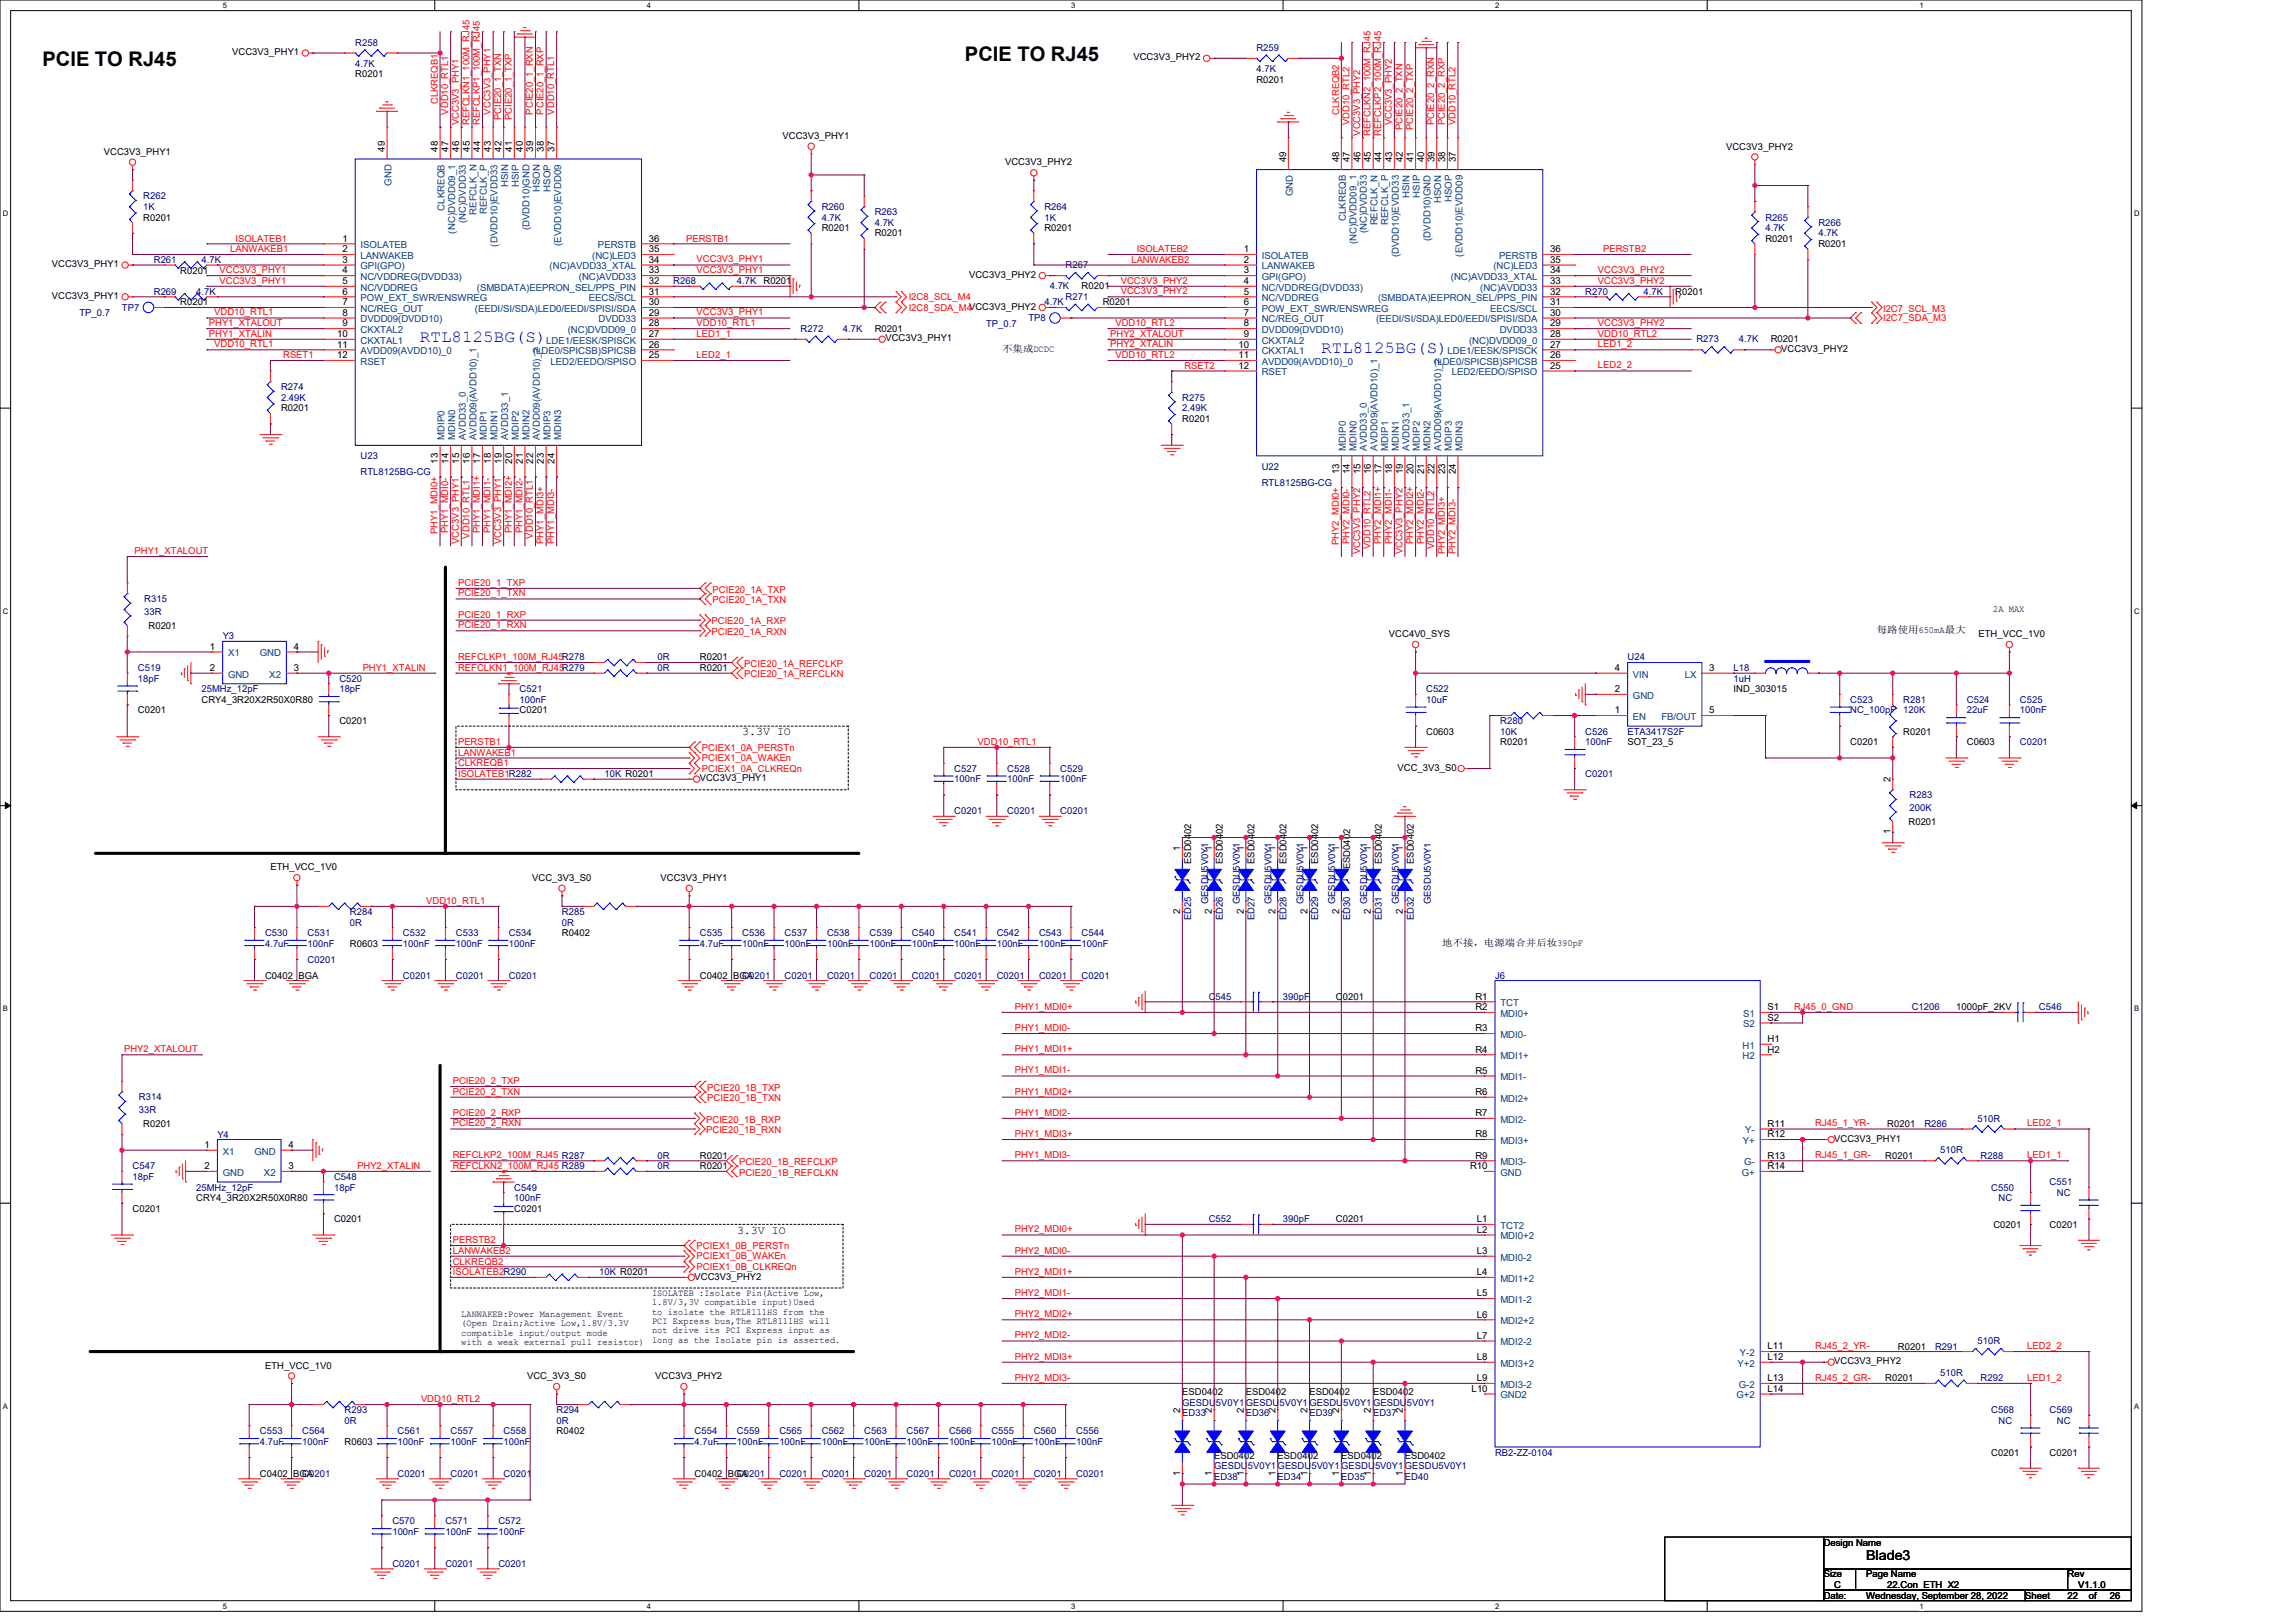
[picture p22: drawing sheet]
<svg xmlns="http://www.w3.org/2000/svg" width="297mm" height="210mm" viewBox="0 0 297 210" stroke-linecap="round" stroke-linejoin="round" font-family="sans-serif">
<defs><g id="words">
<g font-size="2.6">
<text x="5.5" y="8.6">PCIE TO RJ45</text>
<text x="124.8" y="7.9">PCIE TO RJ45</text>
</g>
<g font-size="2.2" fill="#00f">
<text x="54.3" y="44.3">RTL8125BG(S)</text>
<text x="170.9" y="45.6">RTL8125BG(S)</text>
</g>
<text font-size="1.8" x="241.4" y="201.9">Blade3</text>
<g font-size="1.5">
<text x="96" y="95.2">3.3V IO</text>
<text x="95.3" y="159.6">3.3V IO</text>
</g>
<g font-size="1.2" fill="#000080">
<text x="46" y="5.9">R258</text>
<text x="46" y="8.6">4.7K</text>
<text x="162.5" y="6.6">R259</text>
<text x="162.5" y="9.3">4.7K</text>
<text x="18.5" y="25.8">R262</text>
<text x="18.5" y="27.2">1K</text>
<text x="106.3" y="27.2">R260</text>
<text x="106.3" y="28.5">4.7K</text>
<text x="113.2" y="27.9">R263</text>
<text x="113.2" y="29.2">4.7K</text>
<text x="135.1" y="27.2">R264</text>
<text x="135.1" y="28.5">1K</text>
<text x="228.4" y="28.5">R265</text>
<text x="228.4" y="29.9">4.7K</text>
<text x="235.2" y="29.2">R266</text>
<text x="19.9" y="34">R261</text>
<text x="26.1" y="34">4.7K</text>
<text x="137.8" y="34.7">R267</text>
<text x="235.2" y="30.6">4.7K</text>
<text x="10.3" y="40.9">TP_0.7</text>
<text x="15.8" y="40.2">TP7</text>
<text x="19.9" y="38.1">R269</text>
<text x="25.4" y="38.1">4.7K</text>
<text x="87.1" y="36.8">R268</text>
<text x="95.3" y="36.8">4.7K</text>
<text x="133" y="41.6">TP8</text>
<text x="135.1" y="39.5">4.7K</text>
<text x="135.8" y="37.5">4.7K</text>
<text x="137.8" y="38.8">R271</text>
<text x="205.1" y="38.1">R270</text>
<text x="212.6" y="38.1">4.7K</text>
<text x="103.6" y="42.9">R272</text>
<text x="109" y="42.9">4.7K</text>
<text x="127.6" y="42.2">TP_0.7</text>
<text x="219.4" y="44.3">R273</text>
<text x="224.9" y="44.3">4.7K</text>
<text x="36.4" y="50.5">R274</text>
<text x="36.4" y="51.9">2.49K</text>
<text x="152.9" y="51.9">R275</text>
<text x="152.9" y="53.2">2.49K</text>
<text x="46.6" y="59.4">U23</text>
<text x="46.6" y="61.5">RTL8125BG-CG</text>
<text x="163.2" y="60.8">U22</text>
<text x="163.2" y="62.8">RTL8125BG-CG</text>
<text x="18.7" y="77.9">R315</text>
<text x="18.7" y="79.6">33R</text>
<text x="28.8" y="82.7">Y3</text>
<text x="17.8" y="86.8">C519</text>
<text x="17.8" y="88.2">18pF</text>
<text x="26.1" y="89.6">25MHz_12pF</text>
<text x="43.9" y="88.2">C520</text>
<text x="43.9" y="89.6">18pF</text>
<text x="67.2" y="89.6">C521</text>
<text x="85" y="86.8">0R</text>
<text x="85" y="85.5">0R</text>
<text x="184.5" y="89.6">C522</text>
<text x="210.5" y="85.5">U24</text>
<text x="224.2" y="86.8">L18</text>
<text x="224.2" y="88.2">1uH</text>
<text x="67.2" y="90.9">100nF</text>
<text x="184.5" y="90.9">10uF</text>
<text x="194.1" y="93.7">R280</text>
<text x="194.1" y="95.1">10K</text>
<text x="205.1" y="95.1">C526</text>
<text x="210.5" y="95.1">ETA3417S2F</text>
<text x="239.3" y="90.9">C523</text>
<text x="239.3" y="92.3">NC_100pF</text>
<text x="246.2" y="90.9">R281</text>
<text x="246.2" y="92.3">120K</text>
<text x="254.4" y="90.9">C524</text>
<text x="254.4" y="92.3">22uF</text>
<text x="261.3" y="90.9">C525</text>
<text x="261.3" y="92.3">100nF</text>
<text x="78.2" y="100.5">10K R0201</text>
<text x="123.4" y="99.9">C527</text>
<text x="123.4" y="101.2">100nF</text>
<text x="130.3" y="99.9">C528</text>
<text x="130.3" y="101.2">100nF</text>
<text x="137.2" y="99.9">C529</text>
<text x="137.2" y="101.2">100nF</text>
<text x="205.1" y="96.4">100nF</text>
<text x="205.1" y="100.5">C0201</text>
<text x="261.3" y="96.4">C0201</text>
<text x="123.4" y="105.3">C0201</text>
<text x="130.3" y="105.3">C0201</text>
<text x="137.2" y="105.3">C0201</text>
<text x="247" y="103.3">R283</text>
<text x="247" y="104.9">200K</text>
<text x="45.3" y="118.4">R284</text>
<text x="45.3" y="119.8">0R</text>
<text x="72.7" y="118.4">R285</text>
<text x="72.7" y="119.8">0R</text>
<text x="154.1" y="119.1" transform="rotate(-90 154.1 119.1)">ED25</text>
<text x="156.3" y="117" transform="rotate(-90 156.3 117)">GESDU5V0Y1</text>
<text x="158.2" y="119.1" transform="rotate(-90 158.2 119.1)">ED26</text>
<text x="160.4" y="117" transform="rotate(-90 160.4 117)">GESDU5V0Y1</text>
<text x="162.3" y="119.1" transform="rotate(-90 162.3 119.1)">ED27</text>
<text x="164.5" y="117" transform="rotate(-90 164.5 117)">GESDU5V0Y1</text>
<text x="166.4" y="119.1" transform="rotate(-90 166.4 119.1)">ED28</text>
<text x="168.6" y="117" transform="rotate(-90 168.6 117)">GESDU5V0Y1</text>
<text x="170.5" y="119.1" transform="rotate(-90 170.5 119.1)">ED29</text>
<text x="172.7" y="117" transform="rotate(-90 172.7 117)">GESDU5V0Y1</text>
<text x="174.6" y="119.1" transform="rotate(-90 174.6 119.1)">ED30</text>
<text x="176.8" y="117" transform="rotate(-90 176.8 117)">GESDU5V0Y1</text>
<text x="178.8" y="119.1" transform="rotate(-90 178.8 119.1)">ED31</text>
<text x="181" y="117" transform="rotate(-90 181 117)">GESDU5V0Y1</text>
<text x="182.9" y="119.1" transform="rotate(-90 182.9 119.1)">ED32</text>
<text x="185.1" y="117" transform="rotate(-90 185.1 117)">GESDU5V0Y1</text>
<text x="34.3" y="121.1">C530</text>
<text x="34.3" y="122.5">4.7uF</text>
<text x="39.8" y="121.1">C531</text>
<text x="39.8" y="122.5">100nF</text>
<text x="39.8" y="124.5">C0201</text>
<text x="52.1" y="121.1">C532</text>
<text x="52.1" y="122.5">100nF</text>
<text x="59" y="121.1">C533</text>
<text x="59" y="122.5">100nF</text>
<text x="65.8" y="121.1">C534</text>
<text x="65.8" y="122.5">100nF</text>
<text x="90.5" y="121.1">C535</text>
<text x="90.5" y="122.5">4.7uF</text>
<text x="96" y="121.1">C536</text>
<text x="96" y="122.5">100nF</text>
<text x="101.5" y="121.1">C537</text>
<text x="101.5" y="122.5">100nF</text>
<text x="107" y="121.1">C538</text>
<text x="107" y="122.5">100nF</text>
<text x="112.5" y="121.1">C539</text>
<text x="112.5" y="122.5">100nF</text>
<text x="118" y="121.1">C540</text>
<text x="118" y="122.5">100nF</text>
<text x="123.4" y="121.1">C541</text>
<text x="123.4" y="122.5">100nF</text>
<text x="128.9" y="121.1">C542</text>
<text x="128.9" y="122.5">100nF</text>
<text x="134.4" y="121.1">C543</text>
<text x="134.4" y="122.5">100nF</text>
<text x="139.9" y="121.1">C544</text>
<text x="139.9" y="122.5">100nF</text>
<text x="52.1" y="126.6">C0201</text>
<text x="59" y="126.6">C0201</text>
<text x="65.8" y="126.6">C0201</text>
<text x="96" y="126.6">C0201</text>
<text x="101.5" y="126.6">C0201</text>
<text x="107" y="126.6">C0201</text>
<text x="112.5" y="126.6">C0201</text>
<text x="118" y="126.6">C0201</text>
<text x="123.4" y="126.6">C0201</text>
<text x="128.9" y="126.6">C0201</text>
<text x="134.4" y="126.6">C0201</text>
<text x="139.9" y="126.6">C0201</text>
<text x="156.4" y="129.3">C545</text>
<text x="166" y="129.3">390pF</text>
<text x="193.4" y="126.6">J6</text>
<text x="247.3" y="130.7">C1206</text>
<text x="263.7" y="130.7">C546</text>
<text x="18" y="142.4">R314</text>
<text x="18" y="144">33R</text>
<text x="28.1" y="147.2">Y4</text>
<text x="85" y="149.9">0R</text>
<text x="248.9" y="145.8">R286</text>
<text x="251" y="149.2">510R</text>
<text x="255.8" y="145.1">510R</text>
<text x="256.2" y="149.9">R288</text>
<text x="17.1" y="151.3">C547</text>
<text x="17.1" y="152.7">18pF</text>
<text x="25.4" y="154">25MHz_12pF</text>
<text x="43.2" y="152.7">C548</text>
<text x="43.2" y="154">18pF</text>
<text x="66.5" y="154">C549</text>
<text x="66.5" y="155.4">100nF</text>
<text x="85" y="151.3">0R</text>
<text x="257.6" y="154">C550</text>
<text x="258.5" y="155.4">NC</text>
<text x="265.1" y="153.4">C551</text>
<text x="266.1" y="154.7">NC</text>
<text x="156.4" y="158.2">C552</text>
<text x="166" y="158.2">390pF</text>
<text x="77.5" y="165">10K R0201</text>
<text x="255.8" y="173.9">510R</text>
<text x="250.3" y="174.6">R291</text>
<text x="251" y="178">510R</text>
<text x="256.2" y="178.7">R292</text>
<text x="33.6" y="185.6">C553</text>
<text x="39.1" y="185.6">C564</text>
<text x="44.6" y="182.8">R293</text>
<text x="44.6" y="184.2">0R</text>
<text x="51.4" y="185.6">C561</text>
<text x="58.3" y="185.6">C557</text>
<text x="65.1" y="185.6">C558</text>
<text x="72" y="182.8">R294</text>
<text x="72" y="184.2">0R</text>
<text x="89.8" y="185.6">C554</text>
<text x="95.3" y="185.6">C559</text>
<text x="100.8" y="185.6">C565</text>
<text x="106.3" y="185.6">C562</text>
<text x="111.8" y="185.6">C563</text>
<text x="117.3" y="185.6">C567</text>
<text x="122.8" y="185.6">C566</text>
<text x="128.2" y="185.6">C555</text>
<text x="133.7" y="185.6">C560</text>
<text x="139.2" y="185.6">C556</text>
<text x="152.9" y="183.3">ED33</text>
<text x="152.9" y="181.9">GESDU5V0Y1GESDU5V0Y1GESDU5V0Y1 GESDU5V0Y1</text>
<text x="161.2" y="183.3">ED36</text>
<text x="169.4" y="183.3">ED39</text>
<text x="177.6" y="183.3">ED37</text>
<text x="257.6" y="182.8">C568</text>
<text x="258.5" y="184.2">NC</text>
<text x="265.1" y="182.8">C569</text>
<text x="266.1" y="184.2">NC</text>
<text x="33.6" y="187">4.7uF</text>
<text x="39.1" y="187">100nF</text>
<text x="39.1" y="191.1">C0201</text>
<text x="51.4" y="187">100nF</text>
<text x="51.4" y="191.1">C0201</text>
<text x="58.3" y="187">100nF</text>
<text x="58.3" y="191.1">C0201</text>
<text x="65.1" y="187">100nF</text>
<text x="65.1" y="191.1">C0201</text>
<text x="89.8" y="187">4.7uF</text>
<text x="95.3" y="187">100nF</text>
<text x="95.3" y="191.1">C0201</text>
<text x="100.8" y="187">100nF</text>
<text x="100.8" y="191.1">C0201</text>
<text x="106.3" y="187">100nF</text>
<text x="106.3" y="191.1">C0201</text>
<text x="111.8" y="187">100nF</text>
<text x="111.8" y="191.1">C0201</text>
<text x="117.3" y="187">100nF</text>
<text x="117.3" y="191.1">C0201</text>
<text x="122.8" y="187">100nF</text>
<text x="122.8" y="191.1">C0201</text>
<text x="128.2" y="187">100nF</text>
<text x="128.2" y="191.1">C0201</text>
<text x="133.7" y="187">100nF</text>
<text x="133.7" y="191.1">C0201</text>
<text x="139.2" y="187">100nF</text>
<text x="139.2" y="191.1">C0201</text>
<text x="157" y="191.5">ED38</text>
<text x="157" y="190.1">GESDU5V0Y1GESDU5V0Y1GESDU5V0Y1GESDU5V0Y1</text>
<text x="165.3" y="191.5">ED34</text>
<text x="173.5" y="191.5">ED35</text>
<text x="181.7" y="191.5">ED40</text>
<text x="193.4" y="188.3">RB2-ZZ-0104</text>
<text x="50.8" y="197.2">C570</text>
<text x="57.6" y="197.2">C571</text>
<text x="64.5" y="197.2">C572</text>
<text x="50.8" y="198.6">100nF</text>
<text x="50.8" y="202.7">C0201</text>
<text x="57.6" y="198.6">100nF</text>
<text x="57.6" y="202.7">C0201</text>
<text x="64.5" y="198.6">100nF</text>
<text x="64.5" y="202.7">C0201</text>
</g>
<g font-size="1.2">
<text x="30" y="7.1">VCC3V3_PHY1</text>
<text x="46" y="10">R0201</text>
<text x="146.6" y="7.8">VCC3V3_PHY2</text>
<text x="162.5" y="10.7">R0201</text>
<text x="101.2" y="18">VCC3V3_PHY1</text>
<text x="13.4" y="20">VCC3V3_PHY1</text>
<text x="49.8" y="19.6" transform="rotate(-90 49.8 19.6)">49</text>
<text x="56.6" y="19.6" transform="rotate(-90 56.6 19.6)">48</text>
<text x="58" y="19.6" transform="rotate(-90 58 19.6)">47</text>
<text x="59.4" y="19.6" transform="rotate(-90 59.4 19.6)">46</text>
<text x="60.8" y="19.6" transform="rotate(-90 60.8 19.6)">45</text>
<text x="62.1" y="19.6" transform="rotate(-90 62.1 19.6)">44</text>
<text x="63.5" y="19.6" transform="rotate(-90 63.5 19.6)">43</text>
<text x="64.9" y="19.6" transform="rotate(-90 64.9 19.6)">42</text>
<text x="66.2" y="19.6" transform="rotate(-90 66.2 19.6)">41</text>
<text x="67.6" y="19.6" transform="rotate(-90 67.6 19.6)">40</text>
<text x="69" y="19.6" transform="rotate(-90 69 19.6)">39</text>
<text x="70.4" y="19.6" transform="rotate(-90 70.4 19.6)">38</text>
<text x="71.7" y="19.6" transform="rotate(-90 71.7 19.6)">37</text>
<text x="130" y="21.4">VCC3V3_PHY2</text>
<text x="166.4" y="21" transform="rotate(-90 166.4 21)">49</text>
<text x="173.2" y="21" transform="rotate(-90 173.2 21)">48</text>
<text x="174.6" y="21" transform="rotate(-90 174.6 21)">47</text>
<text x="176" y="21" transform="rotate(-90 176 21)">46</text>
<text x="177.3" y="21" transform="rotate(-90 177.3 21)">45</text>
<text x="178.7" y="21" transform="rotate(-90 178.7 21)">44</text>
<text x="180.1" y="21" transform="rotate(-90 180.1 21)">43</text>
<text x="181.5" y="21" transform="rotate(-90 181.5 21)">42</text>
<text x="182.8" y="21" transform="rotate(-90 182.8 21)">41</text>
<text x="184.2" y="21" transform="rotate(-90 184.2 21)">40</text>
<text x="185.6" y="21" transform="rotate(-90 185.6 21)">39</text>
<text x="186.9" y="21" transform="rotate(-90 186.9 21)">38</text>
<text x="188.3" y="21" transform="rotate(-90 188.3 21)">37</text>
<text x="223.3" y="19.3">VCC3V3_PHY2</text>
<text x="18.5" y="28.5">R0201</text>
<text x="106.3" y="29.9">R0201</text>
<text x="135.1" y="29.9">R0201</text>
<text x="6.7" y="34.6">VCC3V3_PHY1</text>
<text x="23.3" y="35.4">R0201</text>
<text x="44.3" y="34">3</text>
<text x="44.3" y="31.3">1</text>
<text x="44.3" y="32.6">2</text>
<text x="44.3" y="35.4">4</text>
<text x="83.9" y="35.4">33</text>
<text x="83.9" y="34">34</text>
<text x="83.9" y="32.6">35</text>
<text x="83.9" y="31.3">36</text>
<text x="113.2" y="30.6">R0201</text>
<text x="125.4" y="35.9">VCC3V3_PHY2</text>
<text x="160.9" y="35.4">3</text>
<text x="160.9" y="32.6">1</text>
<text x="160.9" y="34">2</text>
<text x="200.5" y="35.4">34</text>
<text x="200.5" y="34">35</text>
<text x="200.5" y="32.6">36</text>
<text x="228.4" y="31.3">R0201</text>
<text x="235.2" y="32">R0201</text>
<text x="6.7" y="38.7">VCC3V3_PHY1</text>
<text x="23.3" y="39.5">R0201</text>
<text x="44.3" y="36.8">5</text>
<text x="44.3" y="40.9">8</text>
<text x="44.3" y="38.1">6</text>
<text x="44.3" y="39.5">7</text>
<text x="83.9" y="36.8">32</text>
<text x="83.9" y="38.1">31</text>
<text x="83.9" y="39.5">30</text>
<text x="83.9" y="40.9">29</text>
<text x="98.8" y="36.8">R0201</text>
<text x="139.9" y="37.5">R0201</text>
<text x="142.6" y="39.5">R0201</text>
<text x="160.9" y="36.8">4</text>
<text x="160.9" y="38.1">5</text>
<text x="160.9" y="39.5">6</text>
<text x="160.9" y="40.9">7</text>
<text x="200.5" y="38.1">32</text>
<text x="200.5" y="39.5">31</text>
<text x="200.5" y="40.9">30</text>
<text x="200.5" y="36.8">33</text>
<text x="216.7" y="38.1">R0201</text>
<text x="43.6" y="46.4">12</text>
<text x="43.6" y="43.6">10</text>
<text x="43.6" y="45">11</text>
<text x="44.3" y="42.2">9</text>
<text x="83.9" y="46.4">25</text>
<text x="83.9" y="42.2">28</text>
<text x="83.9" y="43.6">27</text>
<text x="83.9" y="45">26</text>
<text x="113.2" y="42.9">R0201</text>
<text x="114.5" y="44.2">VCC3V3_PHY1</text>
<text x="129.6" y="45.6">不集成DCDC</text>
<text x="160.2" y="47.7">12</text>
<text x="160.2" y="45">10</text>
<text x="160.2" y="46.4">11</text>
<text x="160.9" y="42.2">8</text>
<text x="160.9" y="43.6">9</text>
<text x="200.5" y="47.7">25</text>
<text x="200.5" y="42.2">29</text>
<text x="200.5" y="43.6">28</text>
<text x="200.5" y="45">27</text>
<text x="200.5" y="46.4">26</text>
<text x="229.1" y="44.3">R0201</text>
<text x="230.4" y="45.5">VCC3V3_PHY2</text>
<text x="36.4" y="53.2">R0201</text>
<text x="56.6" y="60" transform="rotate(-90 56.6 60)">13</text>
<text x="58" y="60" transform="rotate(-90 58 60)">14</text>
<text x="59.4" y="60" transform="rotate(-90 59.4 60)">15</text>
<text x="60.8" y="60" transform="rotate(-90 60.8 60)">16</text>
<text x="62.1" y="60" transform="rotate(-90 62.1 60)">17</text>
<text x="63.5" y="60" transform="rotate(-90 63.5 60)">18</text>
<text x="64.9" y="60" transform="rotate(-90 64.9 60)">19</text>
<text x="66.2" y="60" transform="rotate(-90 66.2 60)">20</text>
<text x="67.6" y="60" transform="rotate(-90 67.6 60)">21</text>
<text x="69" y="60" transform="rotate(-90 69 60)">22</text>
<text x="70.4" y="60" transform="rotate(-90 70.4 60)">23</text>
<text x="71.7" y="60" transform="rotate(-90 71.7 60)">24</text>
<text x="152.9" y="54.6">R0201</text>
<text x="173.2" y="61.3" transform="rotate(-90 173.2 61.3)">13</text>
<text x="174.6" y="61.3" transform="rotate(-90 174.6 61.3)">14</text>
<text x="176" y="61.3" transform="rotate(-90 176 61.3)">15</text>
<text x="177.3" y="61.3" transform="rotate(-90 177.3 61.3)">16</text>
<text x="178.7" y="61.3" transform="rotate(-90 178.7 61.3)">17</text>
<text x="180.1" y="61.3" transform="rotate(-90 180.1 61.3)">18</text>
<text x="181.5" y="61.3" transform="rotate(-90 181.5 61.3)">19</text>
<text x="182.8" y="61.3" transform="rotate(-90 182.8 61.3)">20</text>
<text x="184.2" y="61.3" transform="rotate(-90 184.2 61.3)">21</text>
<text x="185.6" y="61.3" transform="rotate(-90 185.6 61.3)">22</text>
<text x="186.9" y="61.3" transform="rotate(-90 186.9 61.3)">23</text>
<text x="188.3" y="61.3" transform="rotate(-90 188.3 61.3)">24</text>
<text x="19.2" y="81.3">R0201</text>
<text x="179.7" y="82.4">VCC4V0_SYS</text>
<text x="242.8" y="81.9">每路使用650mA最大</text>
<text x="255.9" y="82.4">ETH_VCC_1V0</text>
<text x="257.8" y="79.2">2A MAX</text>
<text x="27.2" y="84.1">1</text>
<text x="27.2" y="86.8">2</text>
<text x="38" y="86.8">3</text>
<text x="38" y="84.1">4</text>
<text x="90.5" y="86.8">R0201</text>
<text x="90.5" y="85.5">R0201</text>
<text x="208.9" y="89.6">2</text>
<text x="208.9" y="86.8">4</text>
<text x="221.1" y="86.8">3</text>
<text x="224.2" y="89.6">IND_303015</text>
<text x="17.8" y="92.3">C0201</text>
<text x="26.1" y="90.9">CRY4_3R20X2R50X0R80</text>
<text x="43.9" y="93.7">C0201</text>
<text x="67.2" y="92.3">C0201</text>
<text x="184.5" y="95.1">C0603</text>
<text x="208.9" y="92.3">1</text>
<text x="221.1" y="92.3">5</text>
<text x="246.2" y="95.1">R0201</text>
<text x="90.5" y="101.1">VCC3V3_PHY1</text>
<text x="180.8" y="99.7">VCC_3V3_S0</text>
<text x="194.1" y="96.4">R0201</text>
<text x="210.5" y="96.4">SOT_23_5</text>
<text x="239.3" y="96.4">C0201</text>
<text x="244.5" y="101.2" transform="rotate(-90 244.5 101.2)">2</text>
<text x="254.4" y="96.4">C0603</text>
<text x="244.5" y="108" transform="rotate(-90 244.5 108)">1</text>
<text x="246.9" y="106.7">R0201</text>
<text x="35" y="112.6">ETH_VCC_1V0</text>
<text x="68.9" y="114">VCC_3V3_S0</text>
<text x="85.4" y="114">VCC3V3_PHY1</text>
<text x="152.7" y="110.1" transform="rotate(-90 152.7 110.1)">1</text>
<text x="154.1" y="111.8" transform="rotate(-90 154.1 111.8)">ESD0402</text>
<text x="156.8" y="110.1" transform="rotate(-90 156.8 110.1)">1</text>
<text x="158.2" y="111.8" transform="rotate(-90 158.2 111.8)">ESD0402</text>
<text x="160.9" y="110.1" transform="rotate(-90 160.9 110.1)">1</text>
<text x="162.3" y="111.8" transform="rotate(-90 162.3 111.8)">ESD0402</text>
<text x="165" y="110.1" transform="rotate(-90 165 110.1)">1</text>
<text x="166.4" y="111.8" transform="rotate(-90 166.4 111.8)">ESD0402</text>
<text x="169.1" y="110.1" transform="rotate(-90 169.1 110.1)">1</text>
<text x="170.5" y="111.8" transform="rotate(-90 170.5 111.8)">ESD0402</text>
<text x="173.2" y="110.1" transform="rotate(-90 173.2 110.1)">1</text>
<text x="174.6" y="112.5" transform="rotate(-90 174.6 112.5)">ESD0402</text>
<text x="177.3" y="110.1" transform="rotate(-90 177.3 110.1)">1</text>
<text x="178.8" y="111.8" transform="rotate(-90 178.8 111.8)">ESD0402</text>
<text x="181.5" y="110.1" transform="rotate(-90 181.5 110.1)">1</text>
<text x="182.9" y="111.8" transform="rotate(-90 182.9 111.8)">ESD0402</text>
<text x="152.7" y="118.3" transform="rotate(-90 152.7 118.3)">2</text>
<text x="156.8" y="118.3" transform="rotate(-90 156.8 118.3)">2</text>
<text x="160.9" y="118.3" transform="rotate(-90 160.9 118.3)">2</text>
<text x="165" y="118.3" transform="rotate(-90 165 118.3)">2</text>
<text x="169.1" y="118.3" transform="rotate(-90 169.1 118.3)">2</text>
<text x="173.2" y="118.3" transform="rotate(-90 173.2 118.3)">2</text>
<text x="177.3" y="118.3" transform="rotate(-90 177.3 118.3)">2</text>
<text x="181.5" y="118.3" transform="rotate(-90 181.5 118.3)">2</text>
<text x="45.3" y="122.5">R0603</text>
<text x="72.7" y="121.1">R0402</text>
<text x="186.5" y="122.4">地不接，电源端合并后妆390pF</text>
<text x="34.3" y="126.6">C0402_BGA</text>
<text x="90.5" y="126.6">C0402_BGA</text>
<text x="172.8" y="129.3">C0201</text>
<text x="190.9" y="129.3">R1</text>
<text x="190.9" y="130.7">R2</text>
<text x="228.6" y="130.7">S1</text>
<text x="253.1" y="130.7">1000pF_2KV</text>
<text x="190.9" y="133.4">R3</text>
<text x="190.9" y="136.2">R4</text>
<text x="228.6" y="132.1">S2</text>
<text x="228.6" y="134.8">H1</text>
<text x="228.6" y="136.2">H2</text>
<text x="190.9" y="138.9">R5</text>
<text x="190.9" y="141.7">R6</text>
<text x="18.5" y="145.8">R0201</text>
<text x="26.5" y="148.5">1</text>
<text x="37.3" y="148.5">4</text>
<text x="90.5" y="149.9">R0201</text>
<text x="190.9" y="147.2">R8</text>
<text x="190.9" y="144.4">R7</text>
<text x="190.9" y="149.9">R9</text>
<text x="228.6" y="149.9">R13</text>
<text x="228.6" y="145.8">R11</text>
<text x="228.6" y="147.2">R12</text>
<text x="237.3" y="147.7">VCC3V3_PHY1</text>
<text x="243.9" y="149.9">R0201</text>
<text x="244.1" y="145.8">R0201</text>
<text x="25.4" y="155.4">CRY4_3R20X2R50X0R80</text>
<text x="26.5" y="151.3">2</text>
<text x="37.3" y="151.3">3</text>
<text x="90.5" y="151.3">R0201</text>
<text x="190.2" y="151.3">R10</text>
<text x="228.6" y="151.3">R14</text>
<text x="17.1" y="156.8">C0201</text>
<text x="43.2" y="158.2">C0201</text>
<text x="66.5" y="156.8">C0201</text>
<text x="172.8" y="158.2">C0201</text>
<text x="191.1" y="159.5">L2</text>
<text x="191.1" y="158.1">L1</text>
<text x="257.8" y="158.8">C0201</text>
<text x="265.1" y="158.8">C0201</text>
<text x="84.3" y="167.6">ISOLATEB :Isolate Pin(Active Low,</text>
<text x="89.8" y="165.6">VCC3V3_PHY2</text>
<text x="191.1" y="167.7">L5</text>
<text x="191.1" y="165">L4</text>
<text x="191.1" y="162.3">L3</text>
<text x="59.7" y="170.4">LANWAKEB:Power Management Event</text>
<text x="59.7" y="171.6">(Open Drain;Active Low,1.8V/3.3V</text>
<text x="59.7" y="172.8">compatible input/output mode</text>
<text x="84.3" y="168.9">1.8V/3,3V compatible input)Used</text>
<text x="84.3" y="170.1">to isolate the RTL8111HS from the</text>
<text x="84.3" y="171.3">PCI Express bus,The RTL8111HS will</text>
<text x="84.3" y="172.5">not drive its PCI Express input as</text>
<text x="84.3" y="173.8">long as the Isolate pin is asserted.</text>
<text x="191.1" y="173.2">L7</text>
<text x="191.1" y="170.5">L6</text>
<text x="34.3" y="177.1">ETH_VCC_1V0</text>
<text x="59.7" y="174.1">with a weak external pull resistor)</text>
<text x="68.2" y="178.5">VCC_3V3_S0</text>
<text x="84.8" y="178.5">VCC3V3_PHY2</text>
<text x="191.1" y="178.7">L9</text>
<text x="191.1" y="176">L8</text>
<text x="228.6" y="178.7">L13</text>
<text x="228.6" y="176">L12</text>
<text x="228.6" y="174.6">L11</text>
<text x="237.3" y="176.5">VCC3V3_PHY2</text>
<text x="243.9" y="178.7">R0201</text>
<text x="245.5" y="174.6">R0201</text>
<text x="72" y="185.6">R0402</text>
<text x="152.7" y="182.8" transform="rotate(-90 152.7 182.8)">2</text>
<text x="152.9" y="180.5">ESD0402</text>
<text x="156.8" y="182.8" transform="rotate(-90 156.8 182.8)">2</text>
<text x="160.9" y="182.8" transform="rotate(-90 160.9 182.8)">2</text>
<text x="161.2" y="180.5">ESD0402</text>
<text x="165" y="182.8" transform="rotate(-90 165 182.8)">2</text>
<text x="169.1" y="182.8" transform="rotate(-90 169.1 182.8)">2</text>
<text x="169.4" y="180.5">ESD0402</text>
<text x="173.2" y="182.8" transform="rotate(-90 173.2 182.8)">2</text>
<text x="177.3" y="182.8" transform="rotate(-90 177.3 182.8)">2</text>
<text x="177.6" y="180.5">ESD0402</text>
<text x="181.5" y="182.8" transform="rotate(-90 181.5 182.8)">2</text>
<text x="190.4" y="180.1">L10</text>
<text x="228.6" y="180.1">L14</text>
<text x="33.6" y="191.1">C0402_BGA</text>
<text x="44.6" y="187">R0603</text>
<text x="89.8" y="191.1">C0402_BGA</text>
<text x="152.7" y="190.9" transform="rotate(-90 152.7 190.9)">1</text>
<text x="156.8" y="190.9" transform="rotate(-90 156.8 190.9)">1</text>
<text x="157" y="188.7">ESD0402</text>
<text x="160.9" y="190.9" transform="rotate(-90 160.9 190.9)">1</text>
<text x="165" y="190.9" transform="rotate(-90 165 190.9)">1</text>
<text x="165.3" y="188.7">ESD0402</text>
<text x="169.1" y="190.9" transform="rotate(-90 169.1 190.9)">1</text>
<text x="173.2" y="190.9" transform="rotate(-90 173.2 190.9)">1</text>
<text x="173.5" y="188.7">ESD0402</text>
<text x="177.3" y="190.9" transform="rotate(-90 177.3 190.9)">1</text>
<text x="181.5" y="190.9" transform="rotate(-90 181.5 190.9)">1</text>
<text x="181.7" y="188.7">ESD0402</text>
<text x="257.6" y="188.3">C0201</text>
<text x="265.1" y="188.3">C0201</text>
<text x="235.9" y="200">Design Name</text>
<text x="235.9" y="204.1">Size</text>
<text x="235.9" y="206.8">Date:</text>
<text x="237.3" y="205.5">C</text>
<text x="241.4" y="204.1">Page Name</text>
<text x="241.4" y="206.8">Wednesday, September 28, 2022</text>
<text x="244.1" y="205.5">22.Con_ETH_X2</text>
<text x="262" y="206.8">Sheet</text>
<text x="267.4" y="204.1">Rev</text>
<text x="267.4" y="206.8">22</text>
<text x="268.8" y="205.5">V1.1.0</text>
<text x="270.2" y="206.8">of</text>
<text x="272.9" y="206.8">26</text>
</g>
<g font-size="1.2" fill="#f00">
<text x="56.7" y="13.5" transform="rotate(-90 56.7 13.5)">CLKREQB1</text>
<text x="58" y="14.8" transform="rotate(-90 58 14.8)">VDD10_RTL1</text>
<text x="59.3" y="16.2" transform="rotate(-90 59.3 16.2)">VCC3V3_PHY1</text>
<text x="60.7" y="16.2" transform="rotate(-90 60.7 16.2)">REFCLKN1_100M_RJ45</text>
<text x="62.1" y="16.2" transform="rotate(-90 62.1 16.2)">REFCLKP1_100M_RJ45</text>
<text x="63.5" y="14.8" transform="rotate(-90 63.5 14.8)">VCC3V3_PHY1</text>
<text x="64.8" y="15.5" transform="rotate(-90 64.8 15.5)">PCIE20_1_TXN</text>
<text x="66.2" y="15.5" transform="rotate(-90 66.2 15.5)">PCIE20_1_TXP</text>
<text x="68.9" y="14.8" transform="rotate(-90 68.9 14.8)">PCIE20_1_RXN</text>
<text x="70.3" y="14.8" transform="rotate(-90 70.3 14.8)">PCIE20_1_RXP</text>
<text x="71.7" y="14.8" transform="rotate(-90 71.7 14.8)">VDD10_RTL1</text>
<text x="173.2" y="14.8" transform="rotate(-90 173.2 14.8)">CLKREQB2</text>
<text x="174.6" y="16.2" transform="rotate(-90 174.6 16.2)">VDD10_RTL2</text>
<text x="175.9" y="17.6" transform="rotate(-90 175.9 17.6)">VCC3V3_PHY2</text>
<text x="177.3" y="17.6" transform="rotate(-90 177.3 17.6)">REFCLKN2_100M_RJ45</text>
<text x="178.7" y="17.6" transform="rotate(-90 178.7 17.6)">REFCLKP2_100M_RJ45</text>
<text x="180" y="16.2" transform="rotate(-90 180 16.2)">VCC3V3_PHY2</text>
<text x="181.4" y="16.9" transform="rotate(-90 181.4 16.9)">PCIE20_2_TXN</text>
<text x="182.8" y="16.9" transform="rotate(-90 182.8 16.9)">PCIE20_2_TXP</text>
<text x="185.5" y="16.2" transform="rotate(-90 185.5 16.2)">PCIE20_2_RXN</text>
<text x="186.9" y="16.2" transform="rotate(-90 186.9 16.2)">PCIE20_2_RXP</text>
<text x="188.3" y="16.2" transform="rotate(-90 188.3 16.2)">VDD10_RTL2</text>
<text x="28.4" y="35.3">VCC3V3_PHY1</text>
<text x="29.8" y="32.7">LANWAKEB1</text>
<text x="30.5" y="31.3">ISOLATEB1</text>
<text x="88.7" y="31.3">PERSTB1</text>
<text x="90.1" y="35.3">VCC3V3_PHY1</text>
<text x="90.1" y="34">VCC3V3_PHY1</text>
<text x="146.3" y="34">LANWAKEB2</text>
<text x="147" y="32.7">ISOLATEB2</text>
<text x="206.7" y="35.3">VCC3V3_PHY2</text>
<text x="207.4" y="32.7">PERSTB2</text>
<text x="27.7" y="40.8">VDD10_RTL1</text>
<text x="28.4" y="36.7">VCC3V3_PHY1</text>
<text x="90.1" y="40.8">VCC3V3_PHY1</text>
<text x="117.5" y="38.8">I2C8_SCL_M4</text>
<text x="117.5" y="40.2">I2C8_SDA_M4VCC3V3_PHY2</text>
<text x="145" y="36.7">VCC3V3_PHY2</text>
<text x="145" y="38.1">VCC3V3_PHY2</text>
<text x="206.7" y="36.7">VCC3V3_PHY2</text>
<text x="243.6" y="41.6">I2C7_SDA_M3</text>
<text x="243.6" y="40.3">I2C7_SCL_M3</text>
<text x="27" y="42.2">PHY1_XTALOUT</text>
<text x="27" y="43.6">PHY1_XTALIN</text>
<text x="27.7" y="44.9">VDD10_RTL1</text>
<text x="36.6" y="46.4">RSET1</text>
<text x="90.1" y="42.2">VDD10_RTL1</text>
<text x="90.1" y="46.3">LED2_1</text>
<text x="90.1" y="43.6">LED1_1</text>
<text x="143.6" y="43.6">PHY2_XTALOUT</text>
<text x="143.6" y="44.9">PHY2_XTALIN</text>
<text x="144.3" y="46.3">VDD10_RTL2</text>
<text x="144.3" y="42.2">VDD10_RTL2</text>
<text x="153.2" y="47.7">RSET2</text>
<text x="206.7" y="42.2">VCC3V3_PHY2</text>
<text x="206.7" y="43.6">VDD10_RTL2</text>
<text x="206.7" y="47.7">LED2_2</text>
<text x="206.7" y="44.9">LED1_2</text>
<text x="17.4" y="71.7">PHY1_XTALOUT</text>
<text x="56.6" y="69.1" transform="rotate(-90 56.6 69.1)">PHY1_MDI0+</text>
<text x="58" y="69" transform="rotate(-90 58 69)">PHY1_MDI0-</text>
<text x="59.3" y="70.4" transform="rotate(-90 59.3 70.4)">VCC3V3_PHY1</text>
<text x="60.7" y="69.7" transform="rotate(-90 60.7 69.7)">VDD10_RTL1</text>
<text x="62.1" y="69" transform="rotate(-90 62.1 69)">PHY1_MDI1+</text>
<text x="63.5" y="69" transform="rotate(-90 63.5 69)">PHY1_MDI1-</text>
<text x="64.8" y="70.4" transform="rotate(-90 64.8 70.4)">VCC3V3_PHY1</text>
<text x="66.2" y="69" transform="rotate(-90 66.2 69)">PHY1_MDI2+</text>
<text x="67.6" y="69" transform="rotate(-90 67.6 69)">PHY1_MDI2-</text>
<text x="68.9" y="69.7" transform="rotate(-90 68.9 69.7)">VDD10_RTL1</text>
<text x="70.3" y="70.4" transform="rotate(-90 70.3 70.4)">PHY1_MDI3+</text>
<text x="71.7" y="70.4" transform="rotate(-90 71.7 70.4)">PHY1_MDI3-</text>
<text x="173.2" y="70.5" transform="rotate(-90 173.2 70.5)">PHY2_MDI0+</text>
<text x="174.6" y="70.4" transform="rotate(-90 174.6 70.4)">PHY2_MDI0-</text>
<text x="175.9" y="71.7" transform="rotate(-90 175.9 71.7)">VCC3V3_PHY2</text>
<text x="177.3" y="71.1" transform="rotate(-90 177.3 71.1)">VDD10_RTL2</text>
<text x="178.7" y="70.4" transform="rotate(-90 178.7 70.4)">PHY2_MDI1+</text>
<text x="180" y="70.4" transform="rotate(-90 180 70.4)">PHY2_MDI1-</text>
<text x="181.4" y="71.7" transform="rotate(-90 181.4 71.7)">VCC3V3_PHY2</text>
<text x="182.8" y="70.4" transform="rotate(-90 182.8 70.4)">PHY2_MDI2+</text>
<text x="184.2" y="70.4" transform="rotate(-90 184.2 70.4)">PHY2_MDI2-</text>
<text x="185.5" y="71.1" transform="rotate(-90 185.5 71.1)">VDD10_RTL2</text>
<text x="186.9" y="71.7" transform="rotate(-90 186.9 71.7)">PHY2_MDI3+</text>
<text x="188.3" y="71.7" transform="rotate(-90 188.3 71.7)">PHY2_MDI3-</text>
<text x="59.3" y="75.8">PCIE20_1_TXP</text>
<text x="59.3" y="77.2">PCIE20_1_TXN</text>
<text x="92.2" y="76.7">PCIE20_1A_TXP</text>
<text x="59.3" y="81.3">PCIE20_1_RXN</text>
<text x="59.3" y="79.9">PCIE20_1_RXP</text>
<text x="92" y="80.8">PCIE20_1A_RXP</text>
<text x="92" y="82.2">PCIE20_1A_RXN</text>
<text x="92.2" y="78.1">PCIE20_1A_TXN</text>
<text x="46.9" y="86.8">PHY1_XTALIN</text>
<text x="59.3" y="85.4">REFCLKP1_100M_RJ45R278</text>
<text x="59.3" y="86.8">REFCLKN1_100M_RJ45R279</text>
<text x="96.3" y="87.7">PCIE20_1A_REFCLKN</text>
<text x="96.3" y="86.3">PCIE20_1A_REFCLKP</text>
<text x="59.3" y="96.4">PERSTB1</text>
<text x="59.3" y="99.2">CLKREQB1</text>
<text x="59.3" y="100.5">ISOLATEB1R282</text>
<text x="59.3" y="97.8">LANWAKEB1</text>
<text x="90.8" y="97.1">PCIEX1_0A_PERSTn</text>
<text x="90.8" y="99.9">PCIEX1_0A_CLKREQn</text>
<text x="90.8" y="98.5">PCIEX1_0A_WAKEn</text>
<text x="126.5" y="96.4">VDD10_RTL1</text>
<text x="55.1" y="116.9">VDD10_RTL1</text>
<text x="131.3" y="130.7">PHY1_MDI0+</text>
<text x="232.1" y="130.7">RJ45_0_GND</text>
<text x="16.1" y="136.2">PHY2_XTALOUT</text>
<text x="131.3" y="136.2">PHY1_MDI1+</text>
<text x="131.3" y="133.4">PHY1_MDI0-</text>
<text x="58.6" y="140.3">PCIE20_2_TXP</text>
<text x="58.6" y="141.6">PCIE20_2_TXN</text>
<text x="91.5" y="141.2">PCIE20_1B_TXP</text>
<text x="91.5" y="142.5">PCIE20_1B_TXN</text>
<text x="131.3" y="141.6">PHY1_MDI2+</text>
<text x="131.3" y="138.9">PHY1_MDI1-</text>
<text x="58.6" y="145.8">PCIE20_2_RXN</text>
<text x="58.6" y="144.4">PCIE20_2_RXP</text>
<text x="58.6" y="149.9">REFCLKP2_100M_RJ45 R287</text>
<text x="91.3" y="145.3">PCIE20_1B_RXP</text>
<text x="91.3" y="146.6">PCIE20_1B_RXN</text>
<text x="131.3" y="149.9">PHY1_MDI3-</text>
<text x="131.3" y="144.4">PHY1_MDI2-</text>
<text x="131.3" y="147.1">PHY1_MDI3+</text>
<text x="234.8" y="149.9">RJ45_1_GR-</text>
<text x="234.8" y="145.8">RJ45_1_YR-</text>
<text x="262.2" y="149.9">LED1_1</text>
<text x="262.2" y="145.8">LED2_1</text>
<text x="46.2" y="151.2">PHY2_XTALIN</text>
<text x="58.6" y="151.2">REFCLKN2_100M_RJ45 R289</text>
<text x="95.6" y="152.1">PCIE20_1B_REFCLKN</text>
<text x="95.6" y="150.7">PCIE20_1B_REFCLKP</text>
<text x="58.6" y="160.9">PERSTB2</text>
<text x="90.1" y="161.6">PCIEX1_0B_PERSTn</text>
<text x="131.3" y="159.5">PHY2_MDI0+</text>
<text x="58.6" y="163.6">CLKREQB2</text>
<text x="58.6" y="165">ISOLATEB2R290</text>
<text x="58.6" y="162.3">LANWAKEB2</text>
<text x="90.1" y="164.3">PCIEX1_0B_CLKREQn</text>
<text x="90.1" y="163">PCIEX1_0B_WAKEn</text>
<text x="131.3" y="167.7">PHY2_MDI1-</text>
<text x="131.3" y="165">PHY2_MDI1+</text>
<text x="131.3" y="162.2">PHY2_MDI0-</text>
<text x="131.3" y="173.2">PHY2_MDI2-</text>
<text x="131.3" y="170.4">PHY2_MDI2+</text>
<text x="131.3" y="178.7">PHY2_MDI3-</text>
<text x="131.3" y="175.9">PHY2_MDI3+</text>
<text x="234.8" y="174.6">RJ45_2_YR-</text>
<text x="234.8" y="178.7">RJ45_2_GR-</text>
<text x="262.2" y="174.6">LED2_2</text>
<text x="262.2" y="178.7">LED1_2</text>
<text x="54.5" y="181.4">VDD10_RTL2</text>
</g>
<g font-size="1.2" fill="#004080">
<text x="50.6" y="24" transform="rotate(-90 50.6 24)">GND</text>
<text x="57.5" y="27.3" transform="rotate(-90 57.5 27.3)">CLKREQB</text>
<text x="60.2" y="28.8" transform="rotate(-90 60.2 28.8)">(NC)DVDD33</text>
<text x="61.6" y="27.8" transform="rotate(-90 61.6 27.8)">REFCLK_N</text>
<text x="63" y="27.7" transform="rotate(-90 63 27.7)">REFCLK_P</text>
<text x="65.7" y="24.3" transform="rotate(-90 65.7 24.3)">HSIN</text>
<text x="67.1" y="24.2" transform="rotate(-90 67.1 24.2)">HSIP</text>
<text x="68.5" y="29.8" transform="rotate(-90 68.5 29.8)">(DVDD10)GND</text>
<text x="69.8" y="24.9" transform="rotate(-90 69.8 24.9)">HSON</text>
<text x="71.2" y="24.8" transform="rotate(-90 71.2 24.8)">HSOP</text>
<text x="167.2" y="25.4" transform="rotate(-90 167.2 25.4)">GND</text>
<text x="174.1" y="28.6" transform="rotate(-90 174.1 28.6)">CLKREQB</text>
<text x="178.2" y="29.2" transform="rotate(-90 178.2 29.2)">REFCLK_N</text>
<text x="179.6" y="29.1" transform="rotate(-90 179.6 29.1)">REFCLK_P</text>
<text x="182.3" y="25.6" transform="rotate(-90 182.3 25.6)">HSIN</text>
<text x="183.7" y="25.6" transform="rotate(-90 183.7 25.6)">HSIP</text>
<text x="186.4" y="26.3" transform="rotate(-90 186.4 26.3)">HSON</text>
<text x="187.8" y="26.2" transform="rotate(-90 187.8 26.2)">HSOP</text>
<text x="46.6" y="34.9">GPI(GPO)</text>
<text x="46.6" y="32.1">ISOLATEB</text>
<text x="46.6" y="33.5">LANWAKEB</text>
<text x="58.9" y="30.2" transform="rotate(-90 58.9 30.2)">(NC)DVDD09_1</text>
<text x="64.4" y="31.9" transform="rotate(-90 64.4 31.9)">(DVDD10)EVDD33</text>
<text x="71.1" y="34.9">(NC)AVDD33_XTAL</text>
<text x="72.6" y="31.8" transform="rotate(-90 72.6 31.8)">(EVDD10)EVDD09</text>
<text x="76.6" y="33.5">(NC)LED3</text>
<text x="77.4" y="32.1">PERSTB</text>
<text x="163.2" y="33.5">ISOLATEB</text>
<text x="163.2" y="34.9">LANWAKEB</text>
<text x="175.5" y="31.6" transform="rotate(-90 175.5 31.6)">(NC)DVDD09_1</text>
<text x="176.8" y="30.2" transform="rotate(-90 176.8 30.2)">(NC)DVDD33</text>
<text x="180.9" y="33.3" transform="rotate(-90 180.9 33.3)">(DVDD10)EVDD33</text>
<text x="185.1" y="31.2" transform="rotate(-90 185.1 31.2)">(DVDD10)GND</text>
<text x="189.2" y="33.2" transform="rotate(-90 189.2 33.2)">(EVDD10)EVDD09</text>
<text x="193.2" y="34.9">(NC)LED3</text>
<text x="193.9" y="33.5">PERSTB</text>
<text x="46.6" y="36.2">NC/VDDREG(DVDD33)</text>
<text x="46.6" y="37.6">NC/VDDREG</text>
<text x="46.6" y="41.7">DVDD09(DVDD10)</text>
<text x="46.6" y="39">POW_EXT_SWR/ENSWREG</text>
<text x="46.6" y="40.3">NC/REG_OUT</text>
<text x="61.4" y="40.3">(EEDI/SI/SDA)LED0/EEDI/SPISI/SDA</text>
<text x="61.7" y="37.6">(SMBDATA)EEPRON_SEL/PPS_PIN</text>
<text x="74.9" y="36.2">(NC)AVDD33</text>
<text x="76.2" y="39">EECS/SCL</text>
<text x="77.4" y="41.7">DVDD33</text>
<text x="163.2" y="36.2">GPI(GPO)</text>
<text x="163.2" y="37.6">NC/VDDREG(DVDD33)</text>
<text x="163.2" y="39">NC/VDDREG</text>
<text x="163.2" y="40.3">POW_EXT_SWR/ENSWREG</text>
<text x="163.2" y="41.7">NC/REG_OUT</text>
<text x="178" y="41.7">(EEDI/SI/SDA)LED0/EEDI/SPISI/SDA</text>
<text x="178.3" y="39">(SMBDATA)EEPRON_SEL/PPS_PIN</text>
<text x="187.7" y="36.2">(NC)AVDD33_XTAL</text>
<text x="191.5" y="37.6">(NC)AVDD33</text>
<text x="192.8" y="40.3">EECS/SCL</text>
<text x="46.6" y="47.2">RSET</text>
<text x="46.6" y="43.1">CKXTAL2</text>
<text x="46.6" y="44.5">CKXTAL1</text>
<text x="46.6" y="45.8">AVDD09(AVDD10)_0</text>
<text x="68.9" y="45.8">(LDE0/SPICSB)SPICSB</text>
<text x="70.7" y="44.5">LDE1/EESK/SPISCK</text>
<text x="71.2" y="47.2">LED2/EEDO/SPISO</text>
<text x="73.4" y="43.1">(NC)DVDD09_0</text>
<text x="163.2" y="43.1">DVDD09(DVDD10)</text>
<text x="163.2" y="44.5">CKXTAL2</text>
<text x="163.2" y="45.8">CKXTAL1</text>
<text x="163.2" y="47.2">AVDD09(AVDD10)_0</text>
<text x="185.5" y="47.2">(LDE0/SPICSB)SPICSB</text>
<text x="187.2" y="45.8">LDE1/EESK/SPISCK</text>
<text x="190" y="44.5">(NC)DVDD09_0</text>
<text x="194" y="43.1">DVDD33</text>
<text x="163.2" y="48.6">RSET</text>
<text x="187.8" y="48.6">LED2/EEDO/SPISO</text>
<text x="57.5" y="56.9" transform="rotate(-90 57.5 56.9)">MDIP0</text>
<text x="58.9" y="56.9" transform="rotate(-90 58.9 56.9)">MDIN0</text>
<text x="60.2" y="56.9" transform="rotate(-90 60.2 56.9)">AVDD33_0</text>
<text x="61.6" y="56.9" transform="rotate(-90 61.6 56.9)">AVDD09(AVDD10)_1</text>
<text x="63" y="56.9" transform="rotate(-90 63 56.9)">MDIP1</text>
<text x="64.4" y="56.9" transform="rotate(-90 64.4 56.9)">MDIN1</text>
<text x="65.7" y="56.9" transform="rotate(-90 65.7 56.9)">AVDD33_1</text>
<text x="67.1" y="56.9" transform="rotate(-90 67.1 56.9)">MDIP2</text>
<text x="68.5" y="56.9" transform="rotate(-90 68.5 56.9)">MDIN2</text>
<text x="69.8" y="56.9" transform="rotate(-90 69.8 56.9)">AVDD09(AVDD10)_2</text>
<text x="71.2" y="56.9" transform="rotate(-90 71.2 56.9)">MDIP3</text>
<text x="72.6" y="56.9" transform="rotate(-90 72.6 56.9)">MDIN3</text>
<text x="174.1" y="58.3" transform="rotate(-90 174.1 58.3)">MDIP0</text>
<text x="175.5" y="58.3" transform="rotate(-90 175.5 58.3)">MDIN0</text>
<text x="176.8" y="58.3" transform="rotate(-90 176.8 58.3)">AVDD33_0</text>
<text x="178.2" y="58.3" transform="rotate(-90 178.2 58.3)">AVDD09(AVDD10)_1</text>
<text x="179.6" y="58.3" transform="rotate(-90 179.6 58.3)">MDIP1</text>
<text x="180.9" y="58.3" transform="rotate(-90 180.9 58.3)">MDIN1</text>
<text x="182.3" y="58.3" transform="rotate(-90 182.3 58.3)">AVDD33_1</text>
<text x="183.7" y="58.3" transform="rotate(-90 183.7 58.3)">MDIP2</text>
<text x="185.1" y="58.3" transform="rotate(-90 185.1 58.3)">MDIN2</text>
<text x="186.4" y="58.3" transform="rotate(-90 186.4 58.3)">AVDD09(AVDD10)_2</text>
<text x="187.8" y="58.3" transform="rotate(-90 187.8 58.3)">MDIP3</text>
<text x="189.2" y="58.3" transform="rotate(-90 189.2 58.3)">MDIN3</text>
<text x="29.5" y="84.9">X1</text>
<text x="29.5" y="87.7">GND</text>
<text x="33.6" y="84.9">GND</text>
<text x="34.8" y="87.7">X2</text>
<text x="211.2" y="87.7">VIN</text>
<text x="217.9" y="87.7">LX</text>
<text x="211.2" y="93.1">EN</text>
<text x="211.2" y="90.4">GND</text>
<text x="214.9" y="93.1">FB/OUT</text>
<text x="194.1" y="130.2">TCT</text>
<text x="194.1" y="131.6">MDI0+</text>
<text x="225.5" y="131.6">S1</text>
<text x="194.1" y="134.3">MDI0-</text>
<text x="194.1" y="137">MDI1+</text>
<text x="225.4" y="135.7">H1</text>
<text x="225.4" y="137">H2</text>
<text x="225.5" y="132.9">S2</text>
<text x="194.1" y="139.8">MDI1-</text>
<text x="194.1" y="142.5">MDI2+</text>
<text x="28.8" y="149.4">X1</text>
<text x="32.9" y="149.4">GND</text>
<text x="194.1" y="148">MDI3+</text>
<text x="194.1" y="145.3">MDI2-</text>
<text x="225.5" y="148">Y+</text>
<text x="225.8" y="146.6">Y-</text>
<text x="28.8" y="152.1">GND</text>
<text x="34.1" y="152.1">X2</text>
<text x="194.1" y="150.8">MDI3-</text>
<text x="194.1" y="152.1">GND</text>
<text x="225.3" y="152.1">G+</text>
<text x="225.6" y="150.8">G-</text>
<text x="194.1" y="160.4">MDI0+2</text>
<text x="194.1" y="159">TCT2</text>
<text x="194.1" y="165.8">MDI1+2</text>
<text x="194.1" y="163.1">MDI0-2</text>
<text x="194.1" y="171.3">MDI2+2</text>
<text x="194.1" y="168.6">MDI1-2</text>
<text x="194.1" y="179.6">MDI3-2</text>
<text x="194.1" y="176.8">MDI3+2</text>
<text x="194.1" y="174.1">MDI2-2</text>
<text x="224.8" y="176.8">Y+2</text>
<text x="224.9" y="179.6">G-2</text>
<text x="225.1" y="175.4">Y-2</text>
<text x="194.1" y="180.9">GND2</text>
<text x="224.6" y="180.9">G+2</text>
</g>
<g font-size="1">
<text x="28.8" y="1">5</text>
<text x="83.7" y="1">4</text>
<text x="138.6" y="1">3</text>
<text x="193.4" y="1">2</text>
<text x="248.3" y="1">1</text>
<text x=".3" y="28">D</text>
<text x="276.1" y="28">D</text>
<text x=".3" y="79.4">C</text>
<text x="276.1" y="79.4">C</text>
<text x=".3" y="130.8">B</text>
<text x="276.1" y="130.8">B</text>
<text x=".3" y="182.3">A</text>
<text x="276.1" y="182.3">A</text>
<text x="28.8" y="208.1">5</text>
<text x="83.7" y="208.1">4</text>
<text x="138.6" y="208.1">3</text>
<text x="193.4" y="208.1">2</text>
<text x="248.3" y="208.1">1</text>
</g>
</g></defs>
<path d="M0 0h277.1v208.5h-277.1zM1.4 1.4h274.3v205.7h-274.3z" fill="none" stroke="#000" stroke-width=".13"/>
<g fill="#fff">
<path d="M28.8 .1h.6v1.1h-.6z"/>
<path d="M28.8 207.3h.6v1.1h-.6z"/>
</g>
<path d="M56.2 0v1.4M56.2 207.1v1.4" fill="none" stroke="#000" stroke-width=".13"/>
<g fill="#fff">
<path d="M83.7 .1h.5v1.1h-.5z"/>
<path d="M83.7 207.3h.5v1.1h-.5z"/>
</g>
<path d="M111.1 0v1.4M111.1 207.1v1.4" fill="none" stroke="#000" stroke-width=".13"/>
<g fill="#fff">
<path d="M138.5 .1h.6v1.1h-.6z"/>
<path d="M138.5 207.3h.6v1.1h-.6z"/>
</g>
<path d="M166 0v1.4M166 207.1v1.4" fill="none" stroke="#000" stroke-width=".13"/>
<g fill="#fff">
<path d="M193.4 .1h.6v1.1h-.6z"/>
<path d="M193.4 207.3h.6v1.1h-.6z"/>
</g>
<path d="M220.8 0v1.4M220.8 207.1v1.4" fill="none" stroke="#000" stroke-width=".13"/>
<g fill="#fff">
<path d="M248.3 .1h.5v1.1h-.5z"/>
<path d="M248.3 207.3h.5v1.1h-.5z"/>
<path d="M.3 27.1h.8v1.1h-.8z"/>
<path d="M276 27.1h.8v1.1h-.8z"/>
<path d="M.3 78.5h.8v1.1h-.8z"/>
<path d="M276 78.5h.8v1.1h-.8z"/>
</g>
<path d="M0 52.8h1.4M275.7 52.8h1.4" fill="none" stroke="#000" stroke-width=".13"/>
<g fill="#fff">
<path d="M.3 130h.7v1.1h-.7z"/>
<path d="M276 130h.7v1.1h-.7z"/>
</g>
<path d="M0 104.2h1.4M275.7 104.2h1.4" fill="none" stroke="#000" stroke-width=".13"/>
<path d="M.7 103.8l.7 .4-.7 .4zM275.7 104.2l.7-.4v.8z" fill="#000" stroke="#000" stroke-width=".13"/>
<g fill="#fff">
<path d="M.3 181.4h.7v1.1h-.7z"/>
<path d="M276 181.4h.7v1.1h-.7z"/>
</g>
<path d="M0 155.7h1.4M275.7 155.7h1.4M215.3 198.9h20.6v8.2h-20.6zM235.9 198.9h39.8v4.1h-39.8zM235.9 203h4.1v2.7h-4.1zM235.9 205.7h26.1v1.4h-26.1zM240 203h27.5v2.7h-27.5zM262 205.7h13.7v1.4h-13.7zM267.5 203h8.2v2.7h-8.2z" fill="none" stroke="#000" stroke-width=".13"/>
<path d="M57.6 73.4v37M12.4 110.4h98.6M56.9 137.8v37.1M11.7 174.9h98.6" fill="none" stroke="#000" stroke-width=".4"/>
<g fill="#000">
<circle cx="57.6" cy="110.4" r=".2"/>
<circle cx="111" cy="110.4" r=".2"/>
<circle cx="56.9" cy="174.9" r=".2"/>
<circle cx="110.3" cy="174.9" r=".2"/>
</g>
<path d="M59 94h50.7v8.2h-50.7zM58.3 158.4h50.8v8.3h-50.8z" fill="none" stroke="#000" stroke-width=".13" stroke-dasharray=".3 .3"/>
<g fill="none" stroke="#f00" stroke-width=".13">
<path d="M39.9 6.9h.6M40.5 6.9h.1M48.7 14.4h.1M48.7 14.4h2.7M49.1 14h.1M49.1 14h1.9M49.5 13.6h1.1M49.9 13.2h.1M49.9 13.2h.3M50.6 13.6h.1M66.5 4.8h.1M66.5 4.8h2.8"/>
<path d="M66.9 4.4h.1M66.9 4.4h2M67.4 4h1M67.8 3.6h.1M67.8 3.6h.2M68.4 4h.1M104.9 19.9h.1M104.9 19.3v.6M156.5 7.5h.6M157.1 7.5h.1M161.2 7.5h.1M161.2 7.5h1.3"/>
<path d="M165.3 15.8h.1M165.3 15.8h2.7M165.7 15.4h.1M165.7 15.4h1.9M166.1 15h1.1M166.5 14.5h.1M166.5 14.5h.3M166.7 7.5h1.3M167.2 15h.1M168 7.5h.1M183.1 6.2h.1M183.1 6.2h2.8"/>
<path d="M183.5 5.8h.1M183.5 5.8h1.9M183.9 5.4h1.1M184.4 4.9h.1M184.4 4.9h.2M185 5.4h.1M16.6 38.4h.5M16.6 34.3h.5M17.1 21.9h.1M17.1 38.4h.1M17.1 34.3h.1M17.1 21.4v.5"/>
<path d="M102.2 35.7h.1M102.2 35.7v2.7M102.6 36.1h.1M102.6 36.1v1.9M103 37.6h.1M103 36.5v1.1M103.4 36.9h.1M103.4 36.9v.3M113.8 39.1h.1M113.8 39.1l-.6 .7 .6 .7M114.5 39.1h.1M114.5 39.1l-.7 .7 .7 .7"/>
<path d="M115.9 39.1h.1M115.9 37.7h.1M115.9 37.7l.7 .7-.7 .7M115.9 39.1l.7 .7-.7 .7M116.6 39.1h.1M116.6 37.7h.1M116.6 37.7l.7 .7-.7 .7M116.6 39.1l.7 .7-.7 .7M133.7 23.3h.1M133.7 22.8v.5M135.2 39.8h.6M135.2 35.7h.6"/>
<path d="M135.8 39.8h.1M135.8 35.7h.1M216 37h.1M216 37v2.8M216.4 37.4h.1M216.4 37.4v2M216.9 39h.1M216.9 37.9v1.1M217.3 38.3h.1M217.3 38.3v.2M227 21.3h.1M227 20.7v.6"/>
<path d="M242.1 39.1h.1M242.1 39.1l.7 .7-.7 .7M242.8 39.1h.1M242.8 39.1l.7 .7-.7 .7M33.6 56.2h2.8M34 56.7h1.9M34.4 57.1h.1M34.4 57.1h1.1M34.8 57.5h.3M35.1 57.5h.1M35.9 56.7h.1M36.4 56.2h.1"/>
<path d="M113.2 43.9h.1M113.2 43.9h.5M113.8 40.5h.1M114.5 40.5h.1M115.9 40.5h.1M116.6 40.5h.1M150.2 57.6h2.7M150.6 58h1.9M151 58.4h.1M151 58.4h1.1M151.4 58.8h.3M151.7 58.8h.1"/>
<path d="M152.5 58h.1M152.9 57.6h.1M229.1 45.3h.1M229.1 45.3h.5M240 40.5h.1M240 41.8h.1M240 40.5l-.6 .6 .6 .7M240.7 41.8h.1M240.7 40.5h.1M240.7 40.5l-.7 .6 .7 .7M242.1 41.8h.1M242.1 40.5h.1"/>
<path d="M242.1 40.5l.7 .6-.7 .7M242.8 41.8h.1M242.8 40.5h.1M242.8 40.5l.7 .6-.7 .7M90.5 79.6h.1M90.5 79.6l.7 .6-.7 .7M91.2 79.6h.1M91.2 75.4h.1M91.2 76.8h.1M91.2 78.2h.1M91.2 79.6l.7 .6-.7 .7M91.2 75.4l-.7 .7 .7 .7"/>
<path d="M91.2 76.8l-.7 .7 .7 .7M91.9 76.8h.1M91.9 75.4h.1M91.9 78.2h.1M91.9 75.4l-.7 .7 .7 .7M91.9 76.8l-.7 .7 .7 .7M15.1 95.3h2.7M15.5 95.7h1.9M15.9 96.1h.1M15.9 96.1h1.1M16.3 96.6h.3M16.6 96.6h.1"/>
<path d="M17.4 95.7h.1M17.8 95.3h.1M23.5 87.2h.1M23.5 87v.2M23.9 86.6h.1M23.9 86.6v1.1M24.3 88.1h.1M24.3 86.1v2M24.7 88.5h.1M24.7 85.7v2.8M41.1 83h.1M41.1 83v2.7"/>
<path d="M41.1 95.3h2.8M41.6 83.4h.1M41.6 83.4v1.9M41.6 95.7h1.9M42 84.9h.1M42 96.1h.1M42 83.8v1.1M42 96.1h1.1M42.4 84.2h.1M42.4 84.2v.3M42.4 96.6h.3M42.7 96.6h.1"/>
<path d="M43.5 95.7h.1M43.9 95.3h.1M64.5 88.5h.1M64.5 88.5h2.7M64.9 88.1h.1M64.9 88.1h1.9M65.3 87.7h1.1M65.7 87.2h.1M65.7 87.2h.3M66.4 87.7h.1M89.2 98.8h.1M89.2 97.4h.1"/>
<path d="M89.2 98.8l.6 .6-.6 .7M89.2 97.4l.6 .7-.6 .7M89.8 96h.1M89.8 97.4h.1M89.8 98.8h.1M89.8 96l-.6 .7 1.3 1.4-.7 .7M89.8 98.8l.7 .6-.7 .7M90.5 97.4h.1M90.5 96h.1M90.5 80.9h.1M90.5 82.3h.1M90.5 96l-.7 .7 .7 .7"/>
<path d="M90.5 80.9l.7 .7-.7 .7M91.2 80.9h.1M91.2 82.3h.1M91.2 80.9l.7 .7-.7 .7M95.3 86.4h.1M95.3 87.8h.1M95.3 85h.1M95.3 86.4l-.7 .7 .7 .7M95.3 85l-.7 .7 .7 .7M96 87.8h.1M96 86.4h.1M96 85h.1"/>
<path d="M96 86.4l-.7 .7 .7 .7M96 85l-.7 .7 .7 .7M181.7 96.7h2.8M182.1 97.1h2M182.6 97.5h.1M182.6 97.5h1.1M183 97.9h.3M183.1 84.4h.1M183.1 83.8v.6M183.3 97.9h.1M184.1 97.1h.1M184.5 96.7h.1"/>
<path d="M189.4 99.4h.6M190 99.4h.1M203.8 90h.1M203.8 89.7v.3M204.2 89.3h.1M204.2 89.3v1.1M204.6 90.8h.1M204.6 88.9v1.9M205.1 91.2h.1M205.1 88.5v2.7M251.7 98.1h2.7M252.1 98.5h1.9"/>
<path d="M252.5 98.9h.1M252.5 98.9h1.1M252.9 99.3h.3M253.2 99.3h.1M254 98.5h.1M254.4 98.1h.1M258.6 98.1h2.7M259 98.5h1.9M259.4 98.9h.1M259.4 98.9h1.1M259.8 99.3h.3M259.9 84.4h.1"/>
<path d="M259.9 83.8v.6M260.1 99.3h.1M260.9 98.5h.1M261.3 98.1h.1M38.4 114.5h.1M38.4 114v.5M72.7 115.9h.1M72.7 115.4v.5M89.2 100.8h.1M89.2 115.9h.1M89.2 100.1h.1M89.2 100.8h.5"/>
<path d="M89.2 115.4v.5M89.8 100.1h.1M120.7 105.6h2.7M121.1 106h1.9M121.5 106.4h.1M121.5 106.4h1.1M121.9 106.8h.3M122.2 106.8h.1M123 106h.1M123.4 105.6h.1M127.6 105.6h2.7M128 106h1.9"/>
<path d="M128.4 106.4h.1M128.4 106.4h1.1M128.8 106.8h.3M129.1 106.8h.1M129.9 106h.1M130.3 105.6h.1M134.4 105.6h2.8M134.8 106h2M135.2 106.4h.1M135.2 106.4h1.1M135.7 106.8h.2M135.9 106.8h.1"/>
<path d="M136.8 106h.1M137.2 105.6h.1M180.4 105.6h.1M180.4 105.6h2.7M180.8 105.2h.1M180.8 105.2h1.9M181.2 104.8h1.1M181.6 104.4h.1M181.6 104.4h.3M182.3 104.8h.1M202.3 102.2h2.8M202.7 102.6h1.9"/>
<path d="M203.1 103h.1M203.1 103h1.1M203.5 103.4h.3M203.8 103.4h.1M204.6 102.6h.1M205.1 102.2h.1M243.5 109.1h2.7M243.9 109.5h1.9M244.3 109.9h.1M244.3 109.9h1.1M244.7 110.3h.3M245 110.3h.1"/>
<path d="M245.8 109.5h.1M246.2 109.1h.1M31.5 126.9h2.8M32 127.3h1.9M32.4 127.7h.1M32.4 127.7h1.1M32.8 128.1h.3M33.1 128.1h.1M33.9 127.3h.1M34.3 126.9h.1M37 126.9h2.8M37.4 127.3h2"/>
<path d="M37.9 127.7h.1M37.9 127.7h1.1M38.3 128.1h.2M38.5 128.1h.1M39.4 127.3h.1M39.8 126.9h.1M49.4 126.9h2.7M49.8 127.3h1.9M50.2 127.7h.1M50.2 127.7h1.1M50.6 128.1h.3M50.9 128.1h.1"/>
<path d="M51.7 127.3h.1M52.1 126.9h.1M56.2 126.9h2.8M56.7 127.3h1.9M57.1 127.7h.1M57.1 127.7h1.1M57.5 128.1h.3M57.8 128.1h.1M58.6 127.3h.1M59 126.9h.1M63.1 126.9h2.7M63.5 127.3h1.9"/>
<path d="M63.9 127.7h.1M63.9 127.7h1.1M64.3 128.1h.3M64.6 128.1h.1M65.4 127.3h.1M65.8 126.9h.1M87.8 126.9h2.7M88.2 127.3h1.9M88.6 127.7h.1M88.6 127.7h1.1M89 128.1h.3M89.3 128.1h.1"/>
<path d="M90.1 127.3h.1M90.5 126.9h.1M90.5 139.9h.1M90.5 139.9l-.7 .7 .7 .7M91.2 139.9h.1M91.2 139.9l-.7 .7 .7 .7M93.3 126.9h2.7M93.7 127.3h1.9M94.1 127.7h.1M94.1 127.7h1.1M94.5 128.1h.3M94.8 128.1h.1"/>
<path d="M95.6 127.3h.1M96 126.9h.1M98.8 126.9h2.7M99.2 127.3h1.9M99.6 127.7h.1M99.6 127.7h1.1M100 128.1h.3M100.3 128.1h.1M101.1 127.3h.1M101.5 126.9h.1M104.2 126.9h2.8M104.7 127.3h1.9"/>
<path d="M105.1 127.7h.1M105.1 127.7h1.1M105.5 128.1h.3M105.8 128.1h.1M106.6 127.3h.1M107 126.9h.1M109.7 126.9h2.8M110.1 127.3h2M110.6 127.7h.1M110.6 127.7h1.1M111 128.1h.2M111.2 128.1h.1"/>
<path d="M112.1 127.3h.1M112.5 126.9h.1M115.2 126.9h2.8M115.6 127.3h1.9M116 127.7h.1M116 127.7h1.1M116.4 128.1h.3M116.7 128.1h.1M117.5 127.3h.1M118 126.9h.1M120.7 126.9h2.7M121.1 127.3h1.9"/>
<path d="M121.5 127.7h.1M121.5 127.7h1.1M121.9 128.1h.3M122.2 128.1h.1M123 127.3h.1M123.4 126.9h.1M126.2 126.9h2.7M126.6 127.3h1.9M127 127.7h.1M127 127.7h1.1M127.4 128.1h.3M127.7 128.1h.1"/>
<path d="M128.5 127.3h.1M128.9 126.9h.1M131.7 126.9h2.7M132.1 127.3h1.9M132.5 127.7h.1M132.5 127.7h1.1M132.9 128.1h.3M133.2 128.1h.1M134 127.3h.1M134.4 126.9h.1M137.2 126.9h2.7M137.6 127.3h1.9"/>
<path d="M138 127.7h.1M138 127.7h1.1M138.4 128.1h.3M138.7 128.1h.1M139.5 127.3h.1M139.9 126.9h.1M146.9 129.8h.1M146.9 129.5v.3M147.3 129.1h.1M147.3 129.1v1.1M147.7 130.6h.1M147.7 128.7v1.9"/>
<path d="M148.1 131h.1M148.1 128.2v2.8M268.8 132.4h.1M268.8 129.6v2.8M269.3 132h.1M269.3 130v2M269.7 130.4h.1M269.7 130.4v1.1M270.1 131.1h.1M270.1 130.9v.2M14.4 159.8h2.7M17.1 159.8h.1"/>
<path d="M22.8 151.7h.1M22.8 151.4v.3M23.2 151h.1M23.2 151v1.1M23.6 152.5h.1M23.6 150.6v1.9M24 152.9h.1M24 150.2v2.7M40.5 147.4h.1M40.5 147.4v2.8M40.5 159.8h2.7M40.9 147.9h.1"/>
<path d="M40.9 147.9v1.9M41.3 149.4h.1M41.3 148.3v1.1M41.7 148.7h.1M41.7 148.7v.3M43.2 159.8h.1M63.8 152.9h.1M63.8 152.9h2.7M64.2 152.5h.1M64.2 152.5h1.9M64.6 152.1h1.1M65 151.7h.1"/>
<path d="M65 151.7h.3M65.7 152.1h.1M89.8 145.4h.1M89.8 144h.1M89.8 146.8h.1M89.8 144l.7 .7-.7 .7M89.8 145.4l.7 .7-.7 .7M90.5 145.4h.1M90.5 144h.1M90.5 146.8h.1M90.5 141.3h.1M90.5 142.7h.1"/>
<path d="M90.5 144l.7 .7-.7 .7M90.5 145.4l.7 .7-.7 .7M90.5 141.3l-.7 .7 .7 .7M91.2 141.3h.1M91.2 142.7h.1M91.2 141.3l-.7 .7 .7 .7M94.6 150.9h.1M94.6 152.3h.1M94.6 149.5h.1M94.6 150.9l-.6 .7 .6 .7M94.6 149.5l-.6 .7 .6 .7M95.3 152.3h.1"/>
<path d="M95.3 150.9h.1M95.3 149.5h.1M95.3 150.9l-.7 .7 .7 .7M95.3 149.5l-.7 .7 .7 .7M146.9 158.6h.1M146.9 158.3v.3M147.3 157.9h.1M147.3 157.9v1.1M147.7 159.4h.1M147.7 157.5v1.9M148.1 159.8h.1M148.1 157.1v2.7"/>
<path d="M235.9 147.4h.1M235.9 147.4h.6M14.8 160.2h1.9M15.2 160.6h.1M15.2 160.6h1.1M15.6 161h.3M15.9 161h.1M16.7 160.2h.1M37.7 179h.1M37.7 178.4v.6M40.9 160.2h1.9M41.3 160.6h.1"/>
<path d="M41.3 160.6h1.1M41.7 161h.3M42 161h.1M42.8 160.2h.1M72 179.8v.6M88.5 165.3h.1M88.5 164.6h.1M88.5 163.2h.1M88.5 161.9h.1M88.5 165.3h.5M88.5 179.8v.6M88.5 163.2l.7 .7-.7 .7"/>
<path d="M88.5 161.9l.7 .6-.7 .7M89.2 160.5h.1M89.2 161.9h.1M89.2 164.6h.1M89.2 163.2h.1M89.2 160.5l-.7 .7 .7 .7M89.2 163.2l.6 .7-.6 .7M89.2 161.9l.6 .6-.6 .7M89.8 161.9h.1M89.8 160.5h.1M89.8 160.5l-.6 .7 .6 .7M235.9 176.3h.1"/>
<path d="M235.9 176.3h.6M261.3 161.2h.1M261.3 161.2h2.7M261.7 161.6h.1M261.7 161.6h1.9M262.1 162h1.1M262.5 162.4h.1M262.5 162.4h.3M263.2 162h.1M268.8 160.5h.1M268.8 160.5h2.8M269.3 160.9h.1"/>
<path d="M269.3 160.9h1.9M269.7 161.3h1.1M270.1 161.7h.1M270.1 161.7h.3M270.8 161.3h.1M30.9 191.3h2.7M31.3 191.7h1.9M31.7 192.2h.1M31.7 192.2h1.1M32.1 192.6h.3M32.4 192.6h.1M33.2 191.7h.1"/>
<path d="M33.6 191.3h.1M36.4 191.3h2.7M36.8 191.7h1.9M37.2 192.2h.1M37.2 192.2h1.1M37.6 192.6h.3M37.9 192.6h.1M38.7 191.7h.1M39.1 191.3h.1M48.7 191.3h2.7M49.1 191.7h1.9M49.5 192.2h.1"/>
<path d="M49.5 192.2h1.1M49.9 192.6h.3M50.2 192.6h.1M51 191.7h.1M51.4 191.3h.1M55.6 191.3h2.7M56 191.7h1.9M56.4 192.2h.1M56.4 192.2h1.1M56.8 192.6h.3M57.1 192.6h.1M57.9 191.7h.1"/>
<path d="M58.3 191.3h.1M62.4 191.3h2.8M62.8 191.7h1.9M63.2 192.2h.1M63.2 192.2h1.1M63.6 192.6h.3M63.9 192.6h.1M64.7 191.7h.1M65.2 191.3h.1M72 180.4h.1M87.1 191.3h2.7M87.5 191.7h1.9"/>
<path d="M87.9 192.2h.1M87.9 192.2h1.1M88.3 192.6h.3M88.5 180.4h.1M88.6 192.6h.1M89.4 191.7h.1M89.8 191.3h.1M92.6 191.3h2.7M93 191.7h1.9M93.4 192.2h.1M93.4 192.2h1.1M93.8 192.6h.3"/>
<path d="M94.1 192.6h.1M94.9 191.7h.1M95.3 191.3h.1M98.1 191.3h2.7M98.5 191.7h1.9M98.9 192.2h.1M98.9 192.2h1.1M99.3 192.6h.3M99.6 192.6h.1M100.4 191.7h.1M100.8 191.3h.1M103.6 191.3h2.7"/>
<path d="M104 191.7h1.9M104.4 192.2h.1M104.4 192.2h1.1M104.8 192.6h.3M105.1 192.6h.1M105.9 191.7h.1M106.3 191.3h.1M109.1 191.3h2.7M109.5 191.7h1.9M109.9 192.2h.1M109.9 192.2h1.1M110.3 192.6h.3"/>
<path d="M110.6 192.6h.1M111.4 191.7h.1M111.8 191.3h.1M114.5 191.3h2.8M114.9 191.7h2M115.4 192.2h.1M115.4 192.2h1M115.8 192.6h.2M116 192.6h.1M116.9 191.7h.1M117.3 191.3h.1M120 191.3h2.8"/>
<path d="M120.4 191.7h2M120.8 192.2h.1M120.8 192.2h1.1M121.3 192.6h.2M121.5 192.6h.1M122.4 191.7h.1M122.8 191.3h.1M125.5 191.3h2.7M125.9 191.7h1.9M126.3 192.2h.1M126.3 192.2h1.1M126.7 192.6h.3"/>
<path d="M127 192.6h.1M127.8 191.7h.1M128.2 191.3h.1M131 191.3h2.7M131.4 191.7h1.9M131.8 192.2h.1M131.8 192.2h1.1M132.2 192.6h.3M132.5 192.6h.1M133.3 191.7h.1M133.7 191.3h.1M136.5 191.3h2.7"/>
<path d="M136.9 191.7h1.9M137.3 192.2h.1M137.3 192.2h1.1M137.7 192.6h.3M138 192.6h.1M138.8 191.7h.1M139.2 191.3h.1M151.6 194.8h2.7M152 195.2h1.9M152.4 195.6h.1M152.4 195.6h1.1M152.8 196h.3"/>
<path d="M153.1 196h.1M153.9 195.2h.1M154.3 194.8h.1M261.3 190h.1M261.3 190h2.7M261.7 190.4h.1M261.7 190.4h1.9M262.1 190.8h1.1M262.5 191.2h.1M262.5 191.2h.3M263.2 190.8h.1M268.8 190h.1"/>
<path d="M268.8 190h2.8M269.3 190.4h.1M269.3 190.4h1.9M269.7 190.8h1.1M270.1 191.2h.1M270.1 191.2h.3M270.8 190.8h.1M48 203h2.8M48.4 203.4h1.9M48.8 203.8h.1M48.8 203.8h1.1M49.2 204.2h.3"/>
<path d="M49.5 204.2h.1M50.3 203.4h.1M50.8 203h.1M54.9 203h2.7M55.3 203.4h1.9M55.7 203.8h.1M55.7 203.8h1.1M56.1 204.2h.3M56.4 204.2h.1M57.2 203.4h.1M57.6 203h.1M61.7 203h2.8"/>
<path d="M62.1 203.4h2M62.5 203.8h.1M62.5 203.8h1.1M63 204.2h.2M63.2 204.2h.1M64.1 203.4h.1M64.5 203h.1"/>
<circle cx="39.5" cy="6.9" r=".4"/>
<circle cx="104.9" cy="18.9" r=".41"/>
<circle cx="156.1" cy="7.5" r=".41"/>
<circle cx="16.2" cy="38.4" r=".41"/>
<circle cx="16.2" cy="34.3" r=".4"/>
<circle cx="17.1" cy="21" r=".4"/>
<circle cx="133.7" cy="22.4" r=".4"/>
<circle cx="134.8" cy="39.8" r=".41"/>
<circle cx="134.8" cy="35.7" r=".41"/>
<circle cx="227" cy="20.3" r=".4"/>
<circle cx="114.1" cy="43.9" r=".4"/>
<circle cx="230" cy="45.3" r=".41"/>
<circle cx="183.1" cy="83.4" r=".41"/>
<circle cx="189" cy="99.4" r=".4"/>
<circle cx="259.9" cy="83.4" r=".4"/>
<circle cx="38.4" cy="113.6" r=".41"/>
<circle cx="72.7" cy="114.9" r=".41"/>
<circle cx="89.2" cy="114.9" r=".4"/>
<circle cx="90.1" cy="100.8" r=".41"/>
<circle cx="236.9" cy="147.4" r=".4"/>
<circle cx="37.7" cy="178" r=".4"/>
<circle cx="72" cy="179.4" r=".4"/>
<circle cx="88.5" cy="179.4" r=".4"/>
<circle cx="89.4" cy="165.3" r=".41"/>
<circle cx="236.9" cy="176.2" r=".41"/>
</g>
<g fill="none" stroke="#00f" stroke-width=".13">
<path d="M162.5 7.5h.1M162.5 7.5l.5 .5M163 8h.1M163.8 7.1h.1M163.8 7.1l.8 .9M163.8 7.1l-.8 .9M164.6 8h.1M165.4 7.1h.1M165.4 7.1l.8 .9M165.4 7.1l-.8 .9M166.2 8h.1M166.7 7.5l-.5 .5"/>
<path d="M228.4 87.1a.68 .68 0 0 1 .7-.7 .68 .68 0 0 1 .6 .7 .68 .68 0 0 1 .7-.7 .68 .68 0 0 1 .7 .7M231.1 87.1a.68 .68 0 0 1 .7-.7 .68 .68 0 0 1 .7 .7 .68 .68 0 0 1 .7-.7 .68 .68 0 0 1 .6 .7"/>
</g>
<path d="M228.4 85.6h5.5" fill="none" stroke="#00f" stroke-width=".4"/>
<circle cx="233.9" cy="85.6" r=".2" fill="#00f"/>
<g fill="none" stroke="#f00" stroke-width=".13">
<path d="M44.6 6.9h.1M44.6 6.9h1.4M50.1 16.5h.1M50.1 16.5v4.1M50.1 6.9h1.3M51.4 6.9h.1M56.9 16.5h.1M56.9 16.5v4.1M58.3 16.5h.1M58.3 16.5v4.1M59.7 16.5h.1M59.7 16.5v4.1"/>
<path d="M61 16.5h.1M61 16.5v4.1M62.4 16.5h.1M62.4 16.5v4.1M63.8 16.5h.1M63.8 16.5v4.1M65.2 16.5h.1M65.2 16.5v4.1M66.5 16.5h.1M66.5 16.5v4.1M67.9 16.5h.1M67.9 16.5v4.1"/>
<path d="M69.3 16.5h.1M69.3 16.5v4.1M70.6 16.5h.1M70.6 16.5v4.1M72 16.5h.1M72 16.5v4.1M166.7 17.8h.1M166.7 17.8v4.1M173.5 17.8h.1M173.5 17.8v4.1M174.9 17.8h.1M174.9 17.8v4.1"/>
<path d="M176.3 17.8h.1M176.3 17.8v4.1M177.6 17.8h.1M177.6 17.8v4.1M179 17.8h.1M179 17.8v4.1M180.4 17.8h.1M180.4 17.8v4.1M181.7 17.8h.1M181.7 17.8v4.1M183.1 17.8h.1M183.1 17.8v4.1"/>
<path d="M184.5 17.8h.1M184.5 17.8v4.1M185.9 17.8h.1M185.9 17.8v4.1M187.2 17.8h.1M187.2 17.8v4.1M188.6 17.8h.1M188.6 17.8v4.1M17.1 30.2h.1M17.1 23.3h.1M17.1 23.3v1.4M17.1 28.8v1.4"/>
<path d="M19.9 39.8h1.4M21.3 39.8h.1M21.3 34.3h.1M21.3 38.4h.1M21.3 34.3h1.3M21.3 38.4h1.3M26.8 34.3h1.3M26.8 38.4h1.3M28.1 34.3h.1M28.1 38.4h.1M41.8 34.3h.1M41.8 31.5h.1"/>
<path d="M41.8 32.9h.1M41.8 35.7h.1M41.8 37h.1M41.8 38.4h.1M41.8 39.8h.1M41.8 39.8h4.2M41.8 34.3h4.2M41.8 31.5h4.2M41.8 32.9h4.2M41.8 35.7h4.2M41.8 37h4.2M41.8 38.4h4.2"/>
<path d="M83 39.8h4.1M83 34.3h4.1M83 31.5h4.1M83 32.9h4.1M83 35.7h4.1M83 37h4.1M83 38.4h4.1M87.1 37h.1M87.1 38.4h.1M87.1 39.8h.1M87.1 35.7h.1M87.1 34.3h.1"/>
<path d="M87.1 32.9h.1M87.1 31.5h.1M89.2 37h.1M89.2 37h1.3M94.6 37h1.4M96 37h.1M104.9 31.5h.1M104.9 24.7h.1M104.9 24.7v1.4M104.9 30.2v1.3M111.8 32.2h.1M111.8 25.4h.1"/>
<path d="M111.8 25.4v1.4M111.8 30.9v1.3M133.7 31.5h.1M133.7 24.7h.1M133.7 24.7v1.4M133.7 30.2v1.3M136.5 39.8h.1M136.5 35.7h.1M136.5 39.8h1.3M136.5 35.7h1.3M142 39.8h1.3M142 35.7h1.3"/>
<path d="M143.3 39.8h.1M143.3 35.7h.1M158.4 35.7h.1M158.4 32.9h.1M158.4 34.3h.1M158.4 37h.1M158.4 38.4h.1M158.4 39.8h.1M158.4 39.8h4.1M158.4 34.3h4.1M158.4 32.9h4.1M158.4 35.7h4.1"/>
<path d="M158.4 37h4.1M158.4 38.4h4.1M199.6 39.8h4.1M199.6 34.3h4.1M199.6 32.9h4.1M199.6 35.7h4.1M199.6 37h4.1M199.6 38.4h4.1M203.7 38.4h.1M203.7 39.8h.1M203.7 37h.1M203.7 35.7h.1"/>
<path d="M203.7 34.3h.1M203.7 32.9h.1M206.4 38.4h.1M206.4 38.4h1.4M211.9 38.4h1.4M213.3 38.4h.1M227 32.9h.1M227 26.1h.1M227 26.1v1.3M227 31.5v1.4M233.9 33.6h.1M233.9 26.8h.1"/>
<path d="M233.9 26.8v1.3M233.9 32.2v1.4M35 54.9h.1M35 48h.1M35 48v1.4M35 53.5v1.4M41.8 46.6h.1M41.8 41.1h.1M41.8 42.5h.1M41.8 43.9h.1M41.8 45.3h.1M41.8 45.3h4.2"/>
<path d="M41.8 46.6h4.2M41.8 41.1h4.2M41.8 42.5h4.2M41.8 43.9h4.2M56.9 57.6v4.1M58.3 57.6v4.1M59.7 57.6v4.1M61 57.6v4.1M62.4 57.6v4.1M63.8 57.6v4.1M65.2 57.6v4.1M66.5 57.6v4.1"/>
<path d="M67.9 57.6v4.1M69.3 57.6v4.1M70.6 57.6v4.1M72 57.6v4.1M83 45.3h4.1M83 46.6h4.1M83 41.1h4.1M83 42.5h4.1M83 43.9h4.1M87.1 46.6h.1M87.1 41.1h.1M87.1 42.5h.1"/>
<path d="M87.1 43.9h.1M87.1 45.3h.1M102.9 43.9h.1M102.9 43.9h1.3M108.4 43.9h1.3M109.7 43.9h.1M137.2 41.1h1.3M138.5 41.1h.1M151.6 56.2h.1M151.6 49.4h.1M151.6 49.4v1.4M151.6 54.9v1.3"/>
<path d="M158.4 48h.1M158.4 42.5h.1M158.4 41.1h.1M158.4 43.9h.1M158.4 45.3h.1M158.4 46.6h.1M158.4 45.3h4.1M158.4 46.6h4.1M158.4 41.1h4.1M158.4 42.5h4.1M158.4 43.9h4.1M158.4 48h4.1"/>
<path d="M173.5 59v4.1M174.9 59v4.1M176.3 59v4.1M177.6 59v4.1M179 59v4.1M180.4 59v4.1M181.7 59v4.1M183.1 59v4.1M184.5 59v4.1M185.9 59v4.1M187.2 59v4.1M188.6 59v4.1"/>
<path d="M199.6 45.3h4.1M199.6 46.6h4.1M199.6 41.1h4.1M199.6 42.5h4.1M199.6 43.9h4.1M199.6 48h4.1M203.7 48h.1M203.7 41.1h.1M203.7 42.5h.1M203.7 43.9h.1M203.7 45.3h.1M203.7 46.6h.1"/>
<path d="M218.8 45.3h.1M218.8 45.3h1.3M224.3 45.3h1.3M225.6 45.3h.1M16.5 75.4h.1M16.5 75.4v1.4M56.9 61.7h.1M58.3 61.7h.1M59.7 61.7h.1M61 61.7h.1M62.4 61.7h.1M63.8 61.7h.1"/>
<path d="M65.2 61.7h.1M66.5 61.7h.1M67.9 61.7h.1M69.3 61.7h.1M70.6 61.7h.1M72 61.7h.1M173.5 63.1h.1M174.9 63.1h.1M176.3 63.1h.1M177.6 63.1h.1M179 63.1h.1M180.4 63.1h.1"/>
<path d="M181.7 63.1h.1M183.1 63.1h.1M184.5 63.1h.1M185.9 63.1h.1M187.2 63.1h.1M188.6 63.1h.1M16.5 82.3h.1M16.5 87.1h.1M16.5 91.2h.1M16.5 80.9v1.4M16.5 87.1v1.4M16.5 89.8v1.4"/>
<path d="M27.4 84.4h.1M27.4 87.1h.1M27.4 87.1h1.4M27.4 84.4h1.4M37 87.1h1.4M37 84.4h1.4M38.4 87.1h.1M38.4 84.4h.1M42.5 88.5h.1M42.5 92.6h.1M42.5 88.5v1.3M42.5 91.2v1.4"/>
<path d="M65.8 94h.1M65.8 89.8h.1M65.8 89.8v1.4M65.8 92.6v1.4M76.8 87.1h.1M76.8 85.7h.1M76.8 87.1h1.4M76.8 85.7h1.4M82.3 87.1h1.4M82.3 85.7h1.4M83.7 87.1h.1M83.7 85.7h.1"/>
<path d="M122.1 98.8h.1M122.1 98.8v1.3M128.9 98.8h.1M128.9 98.8v1.3M135.8 98.8h.1M135.8 98.8v1.3M183.1 89.8h.1M183.1 94h.1M183.1 89.8v1.4M183.1 92.6v1.4M194.1 92.6h.1M194.1 92.6h1.4"/>
<path d="M199.6 92.6h1.3M200.9 92.6h.1M203.7 95.3h.1M203.7 99.4h.1M203.7 95.3v1.4M203.7 98.1v1.3M206.4 92.6h.1M206.4 89.8h.1M206.4 87.1h.1M206.4 87.1h4.1M206.4 92.6h4.1M206.4 89.8h4.1"/>
<path d="M220.1 87.1h4.2M220.1 92.6h4.2M224.3 87.1h.1M224.3 92.6h.1M227 87.1h.1M227 87.1h1.4M233.9 87.1h1.3M235.2 87.1h.1M238 89.8h.1M238 94h.1M238 89.8v1.4M238 92.6v1.4"/>
<path d="M244.8 89.8h.1M244.8 96.7h.1M244.8 89.8v1.4M244.8 95.3v1.4M253.1 91.2h.1M253.1 95.3h.1M253.1 91.2v1.4M253.1 94v1.3M259.9 91.2h.1M259.9 95.3h.1M259.9 91.2v1.4M259.9 94v1.3"/>
<path d="M41.1 117.3h.1M41.1 117.3h1.4M46.6 117.3h1.4M48 117.3h.1M70 100.8h.1M70 100.8h1.3M75.4 117.3h.1M75.4 100.8h1.4M75.4 117.3h1.4M76.8 100.8h.1M80.9 117.3h1.4M82.3 117.3h.1"/>
<path d="M122.1 102.9h.1M122.1 101.5v1.4M128.9 102.9h.1M128.9 101.5v1.4M135.8 102.9h.1M135.8 101.5v1.4M152.9 109.7h.1M152.9 118h.1M152.9 109.7v1.4M152.9 116.6v1.4M157.1 109.7h.1M157.1 118h.1"/>
<path d="M157.1 109.7v1.4M157.1 116.6v1.4M161.2 109.7h.1M161.2 118h.1M161.2 109.7v1.4M161.2 116.6v1.4M165.3 109.7h.1M165.3 118h.1M165.3 109.7v1.4M165.3 116.6v1.4M169.4 109.7h.1M169.4 118h.1"/>
<path d="M169.4 109.7v1.4M169.4 116.6v1.4M173.5 109.7h.1M173.5 118h.1M173.5 109.7v1.4M173.5 116.6v1.4M177.6 109.7h.1M177.6 118h.1M177.6 109.7v1.4M177.6 116.6v1.4M181.7 109.7h.1M181.7 118h.1"/>
<path d="M181.7 109.7v1.4M181.7 116.6v1.4M244.8 107.7h.1M244.8 100.8h.1M244.8 100.8v1.4M244.8 106.3v1.4M15.8 139.9h.1M15.8 139.9v1.4M32.9 120h.1M32.9 124.1h.1M32.9 120v1.4M32.9 122.8v1.3"/>
<path d="M38.4 120h.1M38.4 124.1h.1M38.4 120v1.4M38.4 122.8v1.3M50.8 120h.1M50.8 124.1h.1M50.8 120v1.4M50.8 122.8v1.3M57.6 120h.1M57.6 124.1h.1M57.6 120v1.4M57.6 122.8v1.3"/>
<path d="M64.5 120h.1M64.5 124.1h.1M64.5 120v1.4M64.5 122.8v1.3M89.2 120h.1M89.2 124.1h.1M89.2 120v1.4M89.2 122.8v1.3M94.6 120h.1M94.6 124.1h.1M94.6 120v1.4M94.6 122.8v1.3"/>
<path d="M100.1 120h.1M100.1 124.1h.1M100.1 120v1.4M100.1 122.8v1.3M105.6 120h.1M105.6 124.1h.1M105.6 120v1.4M105.6 122.8v1.3M111.1 120h.1M111.1 124.1h.1M111.1 120v1.4M111.1 122.8v1.3"/>
<path d="M116.6 120h.1M116.6 124.1h.1M116.6 120v1.4M116.6 122.8v1.3M122.1 120h.1M122.1 124.1h.1M122.1 120v1.4M122.1 122.8v1.3M127.6 120h.1M127.6 124.1h.1M127.6 120v1.4M127.6 122.8v1.3"/>
<path d="M133.1 120h.1M133.1 124.1h.1M133.1 120v1.4M133.1 122.8v1.3M138.5 120h.1M138.5 124.1h.1M138.5 120v1.4M138.5 122.8v1.3M160.5 129.6h.1M160.5 129.6h1.4M163.2 129.6h1.4M164.6 129.6h.1"/>
<path d="M192 129.6h.1M192 131h.1M192 139.2h.1M192 133.7h.1M192 136.5h.1M192 129.6h1.4M192 131h1.4M192 139.2h1.4M192 133.7h1.4M192 136.5h1.4M227.7 131h1.4M227.7 136.5h1.4"/>
<path d="M227.7 132.4h1.4M227.7 135.1h1.4M229.1 132.4h.1M229.1 131h.1M229.1 135.1h.1M229.1 136.5h.1M259.2 131h.1M259.2 131h1.4M262 131h1.4M263.4 131h.1M15.8 151.6h.1M15.8 155.7h.1"/>
<path d="M15.8 146.8h.1M15.8 145.4v1.4M15.8 151.6v1.3M15.8 154.3v1.4M26.8 148.8h.1M26.8 151.6h.1M26.8 151.6h1.3M26.8 148.8h1.3M36.4 151.6h1.3M36.4 148.8h1.3M37.7 151.6h.1M37.7 148.8h.1"/>
<path d="M41.8 152.9h.1M41.8 157.1h.1M41.8 152.9v1.4M41.8 155.7v1.4M65.2 158.4h.1M65.2 154.3h.1M65.2 154.3v1.4M65.2 157.1v1.3M76.8 151.6h.1M76.8 150.2h.1M76.8 151.6h1.4M76.8 150.2h1.4"/>
<path d="M82.3 151.6h1.4M82.3 150.2h1.4M83.7 151.6h.1M83.7 150.2h.1M160.5 158.4h.1M160.5 158.4h1.4M163.2 158.4h1.4M164.6 158.4h.1M192 147.4h.1M192 144.7h.1M192 142h.1M192 150.2h.1"/>
<path d="M192 151.6h.1M192 159.8h.1M192 158.4h.1M192 158.4h1.4M192 151.6h1.4M192 150.2h1.4M192 147.4h1.4M192 144.7h1.4M192 142h1.4M192 159.8h1.4M227.7 146.1h1.4M227.7 151.6h1.4"/>
<path d="M227.7 150.2h1.4M227.7 147.4h1.4M229.1 151.6h.1M229.1 150.2h.1M229.1 146.1h.1M229.1 147.4h.1M249 150.2h.1M249 150.2h1.3M253.7 146.1h.1M253.7 146.1h1.4M254.4 150.2h1.4M255.8 150.2h.1"/>
<path d="M259.2 146.1h1.4M260.6 146.1h.1M262.7 154.3h.1M262.7 158.4h.1M262.7 154.3v1.4M262.7 157.1v1.3M270.2 153.6h.1M270.2 157.7h.1M270.2 153.6v1.4M270.2 156.4v1.3M69.3 165.3h.1M69.3 165.3h1.3"/>
<path d="M74.8 165.3h1.3M76.1 165.3h.1M192 179h.1M192 176.3h.1M192 173.5h.1M192 170.8h.1M192 168h.1M192 165.3h.1M192 162.5h.1M192 179h1.4M192 165.3h1.4M192 176.3h1.4"/>
<path d="M192 173.5h1.4M192 170.8h1.4M192 168h1.4M192 162.5h1.4M227.7 179h1.4M227.7 176.3h1.4M227.7 174.9h1.4M229.1 179h.1M229.1 176.3h.1M229.1 174.9h.1M249 179h.1M249 179h1.3"/>
<path d="M253.7 174.9h.1M253.7 174.9h1.4M254.4 179h1.4M255.8 179h.1M259.2 174.9h1.4M260.6 174.9h.1M32.2 184.5h.1M32.2 188.6h.1M32.2 184.5v1.4M32.2 187.2v1.4M37.7 184.5h.1M37.7 188.6h.1"/>
<path d="M37.7 184.5v1.4M37.7 187.2v1.4M40.5 181.7h.1M40.5 181.7h1.3M46 181.7h1.3M47.3 181.7h.1M49.4 196.1h.1M49.4 196.1v1.4M49.4 198.9v1.4M50.1 184.5h.1M50.1 188.6h.1M50.1 184.5v1.4"/>
<path d="M50.1 187.2v1.4M56.2 196.1h.1M56.2 196.1v1.4M56.2 198.9v1.4M56.9 184.5h.1M56.9 188.6h.1M56.9 184.5v1.4M56.9 187.2v1.4M63.1 196.1h.1M63.1 196.1v1.4M63.1 198.9v1.4M63.8 184.5h.1"/>
<path d="M63.8 188.6h.1M63.8 184.5v1.4M63.8 187.2v1.4M74.8 181.7h.1M74.8 181.7h1.3M80.2 181.7h1.4M81.6 181.7h.1M88.5 184.5h.1M88.5 188.6h.1M88.5 184.5v1.4M88.5 187.2v1.4M94 184.5h.1"/>
<path d="M94 188.6h.1M94 184.5v1.4M94 187.2v1.4M99.4 184.5h.1M99.4 188.6h.1M99.4 184.5v1.4M99.4 187.2v1.4M104.9 184.5h.1M104.9 188.6h.1M104.9 184.5v1.4M104.9 187.2v1.4M110.4 184.5h.1"/>
<path d="M110.4 188.6h.1M110.4 184.5v1.4M110.4 187.2v1.4M115.9 184.5h.1M115.9 188.6h.1M115.9 184.5v1.4M115.9 187.2v1.4M121.4 184.5h.1M121.4 188.6h.1M121.4 184.5v1.4M121.4 187.2v1.4M126.9 184.5h.1"/>
<path d="M126.9 188.6h.1M126.9 184.5v1.4M126.9 187.2v1.4M132.4 184.5h.1M132.4 188.6h.1M132.4 184.5v1.4M132.4 187.2v1.4M137.8 184.5h.1M137.8 188.6h.1M137.8 184.5v1.4M137.8 187.2v1.4M152.9 190.7h.1"/>
<path d="M152.9 182.4h.1M152.9 182.4v1.4M152.9 189.3v1.4M157.1 190.7h.1M157.1 182.4h.1M157.1 182.4v1.4M157.1 189.3v1.4M161.2 190.7h.1M161.2 182.4h.1M161.2 182.4v1.4M161.2 189.3v1.4M165.3 190.7h.1"/>
<path d="M165.3 182.4h.1M165.3 182.4v1.4M165.3 189.3v1.4M169.4 190.7h.1M169.4 182.4h.1M169.4 182.4v1.4M169.4 189.3v1.4M173.5 190.7h.1M173.5 182.4h.1M173.5 182.4v1.4M173.5 189.3v1.4M177.6 190.7h.1"/>
<path d="M177.6 182.4h.1M177.6 182.4v1.4M177.6 189.3v1.4M181.7 190.7h.1M181.7 182.4h.1M181.7 182.4v1.4M181.7 189.3v1.4M192 180.4h.1M192 180.4h1.4M227.7 180.4h1.4M229.1 180.4h.1M262.7 183.1h.1"/>
<path d="M262.7 187.2h.1M262.7 183.1v1.4M262.7 185.9v1.3M270.2 183.1h.1M270.2 187.2h.1M270.2 183.1v1.4M270.2 185.9v1.3M49.4 200.3h.1M56.2 200.3h.1M63.1 200.3h.1"/>
</g>
<g fill="none" stroke="#00f" stroke-width=".13">
<path d="M46 6.9h.1M46 6.9l.4 .4M46.4 7.3h.1M47.2 6.5h.1M47.2 6.5l.8 .8M47.2 6.5l-.8 .8M48 7.3h.1M48.8 6.5h.1M48.8 6.5l.9 .8M48.8 6.5l-.8 .8M49.7 7.3h.1M50.1 6.9l-.4 .4"/>
<path d="M16.7 28.4h.1M16.7 26.8h.1M16.7 25.1h.1M16.7 28.4l.4 .4M16.7 26.8l.9 .8M16.7 25.1l.9 .8M17.1 24.7h.1M17.1 24.7l-.4 .4M17.6 27.6h.1M17.6 25.9h.1M17.6 27.6l-.9 .8M17.6 25.9l-.9 .9"/>
<path d="M22.6 34.3h.1M22.6 38.4h.1M22.6 34.3l.5 .4M22.6 38.4l.5 .4M23.1 34.7h.1M23.1 38.8h.1M23.9 33.9h.1M23.9 38h.1M23.9 33.9l.8 .8M23.9 33.9l-.8 .8M23.9 38l.8 .8M23.9 38l-.8 .8"/>
<path d="M24.7 34.7h.1M24.7 38.8h.1M25.5 33.9h.1M25.5 38h.1M25.5 33.9l.8 .8M25.5 33.9l-.8 .8M25.5 38l.8 .8M25.5 38l-.8 .8M26.3 34.7h.1M26.3 38.8h.1M26.8 34.3l-.5 .4M26.8 38.4l-.5 .4"/>
<path d="M46 20.6h37v37h-37zM90.5 37h.1M90.5 37l.4 .4M90.9 37.4h.1M91.8 36.6h.1M91.8 36.6l.8 .8M91.8 36.6l-.9 .8M92.6 37.4h.1M93.4 36.6h.1M93.4 36.6l.8 .8M93.4 36.6l-.8 .8M94.2 37.4h.1"/>
<path d="M94.6 37l-.4 .4M104.5 29.8h.1M104.5 28.1h.1M104.5 26.5h.1M104.5 29.8l.4 .4M104.5 28.1l.8 .8M104.5 26.5l.8 .8M104.9 26.1h.1M104.9 26.1l-.4 .4M105.3 28.9h.1M105.3 27.3h.1M105.3 28.9l-.8 .9"/>
<path d="M105.3 27.3l-.8 .8M111.4 30.5h.1M111.4 28.8h.1M111.4 27.2h.1M111.4 30.5l.4 .4M111.4 28.8l.8 .8M111.4 27.2l.8 .8M111.8 26.8h.1M111.8 26.8l-.4 .4M112.2 29.6h.1M112.2 28h.1M112.2 29.6l-.8 .9"/>
<path d="M112.2 28l-.8 .8M133.3 29.8h.1M133.3 28.1h.1M133.3 26.5h.1M133.3 29.8l.4 .4M133.3 28.1l.8 .8M133.3 26.5l.8 .8M133.7 26.1h.1M133.7 26.1l-.4 .4M134.1 28.9h.1M134.1 27.3h.1M134.1 28.9l-.8 .9"/>
<path d="M134.1 27.3l-.8 .8M137.8 39.8h.1M137.8 35.7h.1M137.8 39.8l.5 .4M137.8 35.7l.5 .4M138.3 36.1h.1M139.1 39.4h.1M139.1 35.3h.1M139.1 39.4l.8 .8M139.1 39.4l-.8 .8M139.1 35.3l.8 .8M139.1 35.3l-.8 .8"/>
<path d="M139.9 36.1h.1M140.7 39.4h.1M140.7 35.3h.1M140.7 39.4l.9 .8M140.7 39.4l-.8 .8M140.7 35.3l.9 .8M140.7 35.3l-.8 .8M141.6 36.1h.1M142 39.8l-.4 .4M142 35.7l-.4 .4M162.5 21.9h37.1v37.1h-37.1zM207.8 38.4h.1"/>
<path d="M207.8 38.4l.4 .4M208.2 38.8h.1M209 38h.1M209 38l.9 .8M209 38l-.8 .8M209.9 38.8h.1M210.7 38h.1M210.7 38l.8 .8M210.7 38l-.8 .8M211.5 38.8h.1M211.9 38.4l-.4 .4M226.6 31.1h.1"/>
<path d="M226.6 29.5h.1M226.6 27.8h.1M226.6 31.1l.4 .4M226.6 29.5l.8 .8M226.6 27.8l.8 .9M227 27.4h.1M227 27.4l-.4 .4M227.4 30.3h.1M227.4 28.7h.1M227.4 30.3l-.8 .8M227.4 28.7l-.8 .8M233.4 31.8h.1"/>
<path d="M233.4 30.2h.1M233.4 28.5h.1M233.4 31.8l.5 .4M233.4 30.2l.9 .8M233.4 28.5l.9 .9M233.9 28.1h.1M233.9 28.1l-.5 .4M234.3 31h.1M234.3 29.4h.1M234.3 31l-.9 .8M234.3 29.4l-.9 .8M34.6 53.1h.1"/>
<path d="M34.6 51.4h.1M34.6 49.8h.1M34.6 53.1l.4 .4M34.6 51.4l.8 .9M34.6 49.8l.8 .8M35 49.4h.1M35 49.4l-.4 .4M35.4 52.3h.1M35.4 50.6h.1M35.4 52.3l-.8 .8M35.4 50.6l-.8 .8M104.2 43.9h.1"/>
<path d="M104.2 43.9l.5 .4M104.7 44.3h.1M105.5 43.5h.1M105.5 43.5l.8 .8M105.5 43.5l-.8 .8M106.3 44.3h.1M107.1 43.5h.1M107.1 43.5l.8 .8M107.1 43.5l-.8 .8M107.9 44.3h.1M108.4 43.9l-.5 .4M138.3 40.2h.1"/>
<path d="M139.9 40.2h.1M141.6 40.2h.1M151.2 54.5h.1M151.2 52.8h.1M151.2 51.2h.1M151.2 54.5l.4 .4M151.2 52.8l.8 .8M151.2 51.2l.8 .8M151.6 50.8h.1M151.6 50.8l-.4 .4M152 53.6h.1M152 52h.1"/>
<path d="M152 53.6l-.8 .9M152 52l-.8 .8M220.1 45.3h.1M220.1 45.3l.5 .4M220.6 45.7h.1M221.4 44.9h.1M221.4 44.9l.8 .8M221.4 44.9l-.8 .8M222.2 45.7h.1M223 44.9h.1M223 44.9l.8 .8M223 44.9l-.8 .8"/>
<path d="M223.8 45.7h.1M224.3 45.3l-.5 .4M16.1 78.9h.1M16.1 77.2h.1M16.1 78.9l.8 .8M16.1 77.2l.8 .9M16.5 76.8h.1M16.5 76.8l-.4 .4M16.9 79.7h.1M16.9 78.1h.1M16.9 79.7l-.8 .8M16.9 78.1l-.8 .8"/>
<path d="M15.2 89.4h2.5M15.2 88.8h2.5M16.1 80.5h.1M16.1 80.5l.4 .4M16.5 88.8h.1M16.5 89.4h.1M16.5 88.5v.3M16.5 89.4v.4M17.7 89.4h.1M17.7 88.8h.1M28.8 83h8.2v5.5h-8.2zM41.3 90.8h2.5"/>
<path d="M41.3 90.1h2.5M42.5 90.1h.1M42.5 90.8h.1M42.5 89.8v.3M42.5 90.8v.4M43.8 90.8h.1M43.8 90.1h.1M64.6 91.6h.1M64.6 92.3h.1M64.6 91.6h2.5M64.6 92.3h2.5M65.8 92.3h.1"/>
<path d="M65.8 91.6h.1M65.8 91.2v.4M65.8 92.3v.3M78.6 86.7h.1M78.6 85.3h.1M78.6 86.7l-.4 .4M78.6 86.7l.8 .8M78.6 85.3l-.4 .4M78.6 85.3l.8 .8M79.4 87.5h.1M79.4 86.1h.1M80.2 86.7h.1"/>
<path d="M80.2 85.3h.1M80.2 86.7l-.8 .8M80.2 86.7l.9 .8M80.2 85.3l-.8 .8M80.2 85.3l.9 .8M81.1 87.5h.1M81.1 86.1h.1M81.9 86.7h.1M81.9 85.3h.1M81.9 86.7l-.8 .8M81.9 86.7l.4 .4M81.9 85.3l-.8 .8"/>
<path d="M81.9 85.3l.4 .4M82.3 87.1h.1M82.3 85.7h.1M181.9 92.2h2.5M181.9 91.5h2.5M183.1 91.5h.1M183.1 92.2h.1M183.1 91.2v.3M183.1 92.2v.4M184.4 92.2h.1M184.4 91.5h.1M195.9 92.2h.1"/>
<path d="M195.9 92.2l-.4 .4M195.9 92.2l.8 .8M196.7 93h.1M197.5 92.2h.1M197.5 92.2l-.8 .8M197.5 92.2l.8 .8M198.3 93h.1M199.2 92.2h.1M199.2 92.2l-.9 .8M199.2 92.2l.4 .4M199.6 92.6h.1M202.4 97.7h2.5"/>
<path d="M202.4 97h2.5M203.7 97h.1M203.7 97.7h.1M203.7 96.7v.3M203.7 97.7v.4M204.9 97.7h.1M204.9 97h.1M210.5 85.7h9.6v8.3h-9.6zM236.7 92.2h2.5M236.7 91.5h2.5M238 91.5h.1M238 92.2h.1"/>
<path d="M238 91.2v.3M238 92.2v.4M239.2 92.2h.1M239.2 91.5h.1M244.4 92.4h.1M244.4 94.1h.1M244.4 92.4l.8 .9M244.4 94.1l.8 .8M244.8 95.3h.1M244.8 91.2l.4 .4M245.2 91.6h.1M245.2 93.3h.1"/>
<path d="M245.2 94.9h.1M245.2 91.6l-.8 .8M245.2 93.3l-.8 .8M245.2 94.9l-.4 .4M251.8 93.5h.1M251.8 92.9h.1M251.8 93.5h2.5M251.8 92.9h2.5M253.1 92.9h.1M253.1 93.5h.1M253.1 92.6v.3M253.1 93.5v.5"/>
<path d="M258.7 93.5h2.5M258.7 92.9h2.5M259.9 92.9h.1M259.9 93.5h.1M259.9 92.6v.3M259.9 93.5v.5M261.2 93.5h.1M261.2 92.9h.1M42.9 116.9h.1M42.9 116.9l-.4 .4M42.9 116.9l.9 .8M43.8 117.7h.1"/>
<path d="M44.6 116.9h.1M44.6 116.9l-.8 .8M44.6 116.9l.8 .8M45.4 117.7h.1M46.2 116.9h.1M46.2 116.9l-.8 .8M46.2 116.9l.4 .4M46.6 117.3h.1M71.7 100.4h.1M71.7 100.4l-.4 .4M71.7 100.4l.9 .8M72.6 101.2h.1"/>
<path d="M73.4 100.4h.1M73.4 100.4l-.8 .8M73.4 100.4l.8 .8M74.2 101.2h.1M75 100.4h.1M75 100.4l-.8 .8M75 100.4l.4 .4M75.4 100.8h.1M77.2 116.9h.1M77.2 116.9l-.4 .4M77.2 116.9l.9 .8M78.1 117.7h.1"/>
<path d="M78.9 116.9h.1M78.9 116.9l-.8 .8M78.9 116.9l.8 .8M79.7 117.7h.1M80.5 116.9h.1M80.5 116.9l-.8 .8M80.5 116.9l.4 .4M80.9 117.3h.1M120.8 101.1h.1M120.8 100.4h.1M120.8 101.1h2.5M120.8 100.4h2.5"/>
<path d="M122.1 100.4h.1M122.1 101.1h.1M122.1 100.1v.3M122.1 101.1v.4M127.7 101.1h.1M127.7 100.4h.1M127.7 101.1h2.5M127.7 100.4h2.5M128.9 100.4h.1M128.9 101.1h.1M128.9 100.1v.3M128.9 101.1v.4"/>
<path d="M134.6 101.1h.1M134.6 100.4h.1M134.6 101.1h2.4M134.6 100.4h2.4M135.8 100.4h.1M135.8 101.1h.1M135.8 100.1v.3M135.8 101.1v.4M152 113.4h.1M152 113.4l.3 .4h1.3M152.9 112.5h.1M152.9 116.6h.1"/>
<path d="M152.9 111.1v1.4M152.9 115.2v1.4M153.6 113.8h.1M153.6 113.8l.3 .5M153.9 114.3h.1M156.1 113.4h.1M156.1 113.4l.3 .4h1.3M157.1 112.5h.1M157.1 116.6h.1M157.1 111.1v1.4M157.1 115.2v1.4M157.7 113.8h.1"/>
<path d="M157.7 113.8l.3 .5M158 114.3h.1M160.2 113.4h.1M160.2 113.4l.3 .4h1.4M161.2 112.5h.1M161.2 116.6h.1M161.2 111.1v1.4M161.2 115.2v1.4M161.9 113.8h.1M161.9 113.8l.2 .5M162.1 114.3h.1M164.3 113.4h.1"/>
<path d="M164.3 113.4l.3 .4h1.4M165.3 112.5h.1M165.3 116.6h.1M165.3 111.1v1.4M165.3 115.2v1.4M166 113.8h.1M166 113.8l.2 .5M166.2 114.3h.1M168.4 113.4h.1M168.4 113.4l.3 .4h1.4M169.4 112.5h.1M169.4 116.6h.1"/>
<path d="M169.4 111.1v1.4M169.4 115.2v1.4M170.1 113.8h.1M170.1 113.8l.3 .5M170.4 114.3h.1M172.6 113.4h.1M172.6 113.4l.2 .4h1.4M173.5 112.5h.1M173.5 116.6h.1M173.5 111.1v1.4M173.5 115.2v1.4M174.2 113.8h.1"/>
<path d="M174.2 113.8l.3 .5M174.5 114.3h.1M176.7 113.4h.1M176.7 113.4l.2 .4h1.4M177.6 112.5h.1M177.6 116.6h.1M177.6 111.1v1.4M177.6 115.2v1.4M178.3 113.8h.1M178.3 113.8l.3 .5M178.6 114.3h.1M180.8 113.4h.1"/>
<path d="M180.8 113.4l.3 .4h1.3M181.7 112.5h.1M181.7 116.6h.1M181.7 111.1v1.4M181.7 115.2v1.4M182.4 113.8h.1M182.4 113.8l.3 .5M182.7 114.3h.1M244.4 105.9h.1M244.4 104.2h.1M244.4 102.6h.1M244.4 105.9l.4 .4"/>
<path d="M244.4 104.2l.8 .9M244.4 102.6l.8 .8M244.8 102.2h.1M244.8 102.2l-.4 .4M245.2 105.1h.1M245.2 103.4h.1M245.2 105.1l-.8 .8M245.2 103.4l-.8 .8M31.7 122.4h.1M31.7 121.7h.1M31.7 122.4h2.5M31.7 121.7h2.5"/>
<path d="M32.9 121.7h.1M32.9 122.4h.1M32.9 121.4v.3M32.9 122.4v.4M37.2 122.4h.1M37.2 121.7h.1M37.2 122.4h2.4M37.2 121.7h2.4M38.4 121.7h.1M38.4 122.4h.1M38.4 121.4v.3M38.4 122.4v.4"/>
<path d="M49.5 122.4h.1M49.5 121.7h.1M49.5 122.4h2.5M49.5 121.7h2.5M50.8 121.7h.1M50.8 122.4h.1M50.8 121.4v.3M50.8 122.4v.4M56.4 122.4h.1M56.4 121.7h.1M56.4 122.4h2.4M56.4 121.7h2.4"/>
<path d="M57.6 121.7h.1M57.6 122.4h.1M57.6 121.4v.3M57.6 122.4v.4M63.2 122.4h.1M63.2 121.7h.1M63.2 122.4h2.5M63.2 121.7h2.5M64.5 121.7h.1M64.5 122.4h.1M64.5 121.4v.3M64.5 122.4v.4"/>
<path d="M87.9 122.4h.1M87.9 121.7h.1M87.9 122.4h2.5M87.9 121.7h2.5M89.2 121.7h.1M89.2 122.4h.1M89.2 121.4v.3M89.2 122.4v.4M93.4 122.4h.1M93.4 121.7h.1M93.4 122.4h2.5M93.4 121.7h2.5"/>
<path d="M94.6 121.7h.1M94.6 122.4h.1M94.6 121.4v.3M94.6 122.4v.4M98.9 122.4h.1M98.9 121.7h.1M98.9 122.4h2.5M98.9 121.7h2.5M100.1 121.7h.1M100.1 122.4h.1M100.1 121.4v.3M100.1 122.4v.4"/>
<path d="M104.4 122.4h.1M104.4 121.7h.1M104.4 122.4h2.4M104.4 121.7h2.4M105.6 121.7h.1M105.6 122.4h.1M105.6 121.4v.3M105.6 122.4v.4M109.9 122.4h.1M109.9 121.7h.1M109.9 122.4h2.4M109.9 121.7h2.4"/>
<path d="M111.1 121.7h.1M111.1 122.4h.1M111.1 121.4v.3M111.1 122.4v.4M115.4 122.4h.1M115.4 121.7h.1M115.4 122.4h2.4M115.4 121.7h2.4M116.6 121.7h.1M116.6 122.4h.1M116.6 121.4v.3M116.6 122.4v.4"/>
<path d="M120.8 122.4h.1M120.8 121.7h.1M120.8 122.4h2.5M120.8 121.7h2.5M122.1 121.7h.1M122.1 122.4h.1M122.1 121.4v.3M122.1 122.4v.4M126.3 122.4h.1M126.3 121.7h.1M126.3 122.4h2.5M126.3 121.7h2.5"/>
<path d="M127.6 121.7h.1M127.6 122.4h.1M127.6 121.4v.3M127.6 122.4v.4M131.8 122.4h.1M131.8 121.7h.1M131.8 122.4h2.5M131.8 121.7h2.5M133.1 121.7h.1M133.1 122.4h.1M133.1 121.4v.3M133.1 122.4v.4"/>
<path d="M137.3 122.4h.1M137.3 121.7h.1M137.3 122.4h2.5M137.3 121.7h2.5M138.5 121.7h.1M138.5 122.4h.1M138.5 121.4v.3M138.5 122.4v.4M161.9 129.6h.2M162.1 129.6h.1M162.1 128.4h.1M162.1 128.4v2.5"/>
<path d="M162.8 128.4h.1M162.8 129.6h.1M162.8 129.6h.4M162.8 128.4v2.5M193.4 126.9h34.3v60.3h-34.3zM260.6 131h.4M261 129.8h.1M261 131h.1M261 129.8v2.4M261.7 131h.1M261.7 129.8h.1M261.7 131h.3"/>
<path d="M261.7 129.8v2.4M14.5 153.9h2.5M14.5 153.2h2.5M15.4 145h.1M15.4 143.3h.1M15.4 141.7h.1M15.4 145l.4 .4M15.4 143.3l.8 .9M15.4 141.7l.8 .8M15.8 153.2h.1M15.8 153.9h.1M15.8 141.3h.1"/>
<path d="M15.8 152.9v.3M15.8 153.9v.4M15.8 141.3l-.4 .4M16.2 144.2h.1M16.2 142.5h.1M16.2 144.2l-.8 .8M16.2 142.5l-.8 .8M17 153.9h.1M17 153.2h.1M28.1 147.4h8.3v5.5h-8.3zM40.6 155.3h2.5M40.6 154.6h2.5"/>
<path d="M41.8 154.6h.1M41.8 155.3h.1M41.8 154.3v.3M41.8 155.3v.4M43.1 155.3h.1M43.1 154.6h.1M63.9 156.1h.1M63.9 156.8h.1M63.9 156.1h2.5M63.9 156.8h2.5M65.2 156.8h.1M65.2 156.1h.1"/>
<path d="M65.2 155.7v.4M65.2 156.8v.3M78.6 151.2h.1M78.6 149.8h.1M78.6 151.2l-.4 .4M78.6 151.2l.8 .8M78.6 149.8l-.4 .4M78.6 149.8l.8 .8M79.4 152h.1M79.4 150.6h.1M80.2 151.2h.1M80.2 149.8h.1"/>
<path d="M80.2 151.2l-.8 .8M80.2 151.2l.9 .8M80.2 149.8l-.8 .8M80.2 149.8l.9 .8M81.1 152h.1M81.1 150.6h.1M81.9 151.2h.1M81.9 149.8h.1M81.9 151.2l-.8 .8M81.9 151.2l.4 .4M81.9 149.8l-.8 .8M81.9 149.8l.4 .4"/>
<path d="M82.3 151.6h.1M82.3 150.2h.1M161.9 158.4h.2M162.1 158.4h.1M162.1 157.2h.1M162.1 157.2v2.5M162.8 157.2h.1M162.8 158.4h.1M162.8 157.2v2.5M162.8 158.4h.4M250.3 150.2h.1M250.7 149.8h.1"/>
<path d="M250.7 149.8l.9 .8M250.7 149.8l-.4 .4M251.6 150.6h.1M252.4 149.8h.1M252.4 149.8l.8 .8M252.4 149.8l-.8 .8M253.2 150.6h.1M254 149.8h.1M254 149.8l.4 .4M254 149.8l-.8 .8M255.1 146.1h.1M255.5 145.7h.1"/>
<path d="M255.5 145.7l.9 .8M255.5 145.7l-.4 .4M256.4 146.5h.1M257.2 145.7h.1M257.2 145.7l.8 .8M257.2 145.7l-.8 .8M258 146.5h.1M258.8 145.7h.1M258.8 145.7l.4 .4M258.8 145.7l-.8 .8M261.4 156.6h.1M261.4 156h.1"/>
<path d="M261.4 156h2.5M261.4 156.6h2.5M262.7 156h.1M262.7 156.6h.1M262.7 155.7v.3M262.7 156.6v.5M269 156h.1M269 155.3h.1M269 155.3h2.4M269 156h2.4M270.2 155.3h.1M270.2 156h.1"/>
<path d="M270.2 155v.3M270.2 156v.4M71.1 164.9h.1M71.1 164.9l-.5 .4M71.1 164.9l.8 .8M71.9 165.7h.1M72.7 164.9h.1M72.7 164.9l-.8 .8M72.7 164.9l.8 .8M73.5 165.7h.1M74.3 164.9h.1M74.3 164.9l-.8 .8"/>
<path d="M74.3 164.9l.5 .4M74.8 165.3h.1M250.3 179h.1M250.7 178.6h.1M250.7 178.6l.9 .8M250.7 178.6l-.4 .4M251.6 179.4h.1M252.4 178.6h.1M252.4 178.6l.8 .8M252.4 178.6l-.8 .8M253.2 179.4h.1M254 178.6h.1"/>
<path d="M254 178.6l.4 .4M254 178.6l-.8 .8M255.1 174.9h.1M255.5 174.5h.1M255.5 174.5l.9 .8M255.5 174.5l-.4 .4M256.4 175.3h.1M257.2 174.5h.1M257.2 174.5l.8 .8M257.2 174.5l-.8 .8M258 175.3h.1M258.8 174.5h.1"/>
<path d="M258.8 174.5l.4 .4M258.8 174.5l-.8 .8M31 186.8h.1M31 186.1h.1M31 186.8h2.5M31 186.1h2.5M32.2 186.1h.1M32.2 186.8h.1M32.2 185.9v.2M32.2 186.8v.4M36.5 186.8h.1M36.5 186.1h.1"/>
<path d="M36.5 186.8h2.5M36.5 186.1h2.5M37.7 186.1h.1M37.7 186.8h.1M37.7 185.9v.2M37.7 186.8v.4M42.2 181.3h.1M42.2 181.3l-.4 .4M42.2 181.3l.9 .8M43.1 182.1h.1M43.9 181.3h.1M43.9 181.3l-.8 .8"/>
<path d="M43.9 181.3l.8 .8M44.7 182.1h.1M45.5 181.3h.1M45.5 181.3l-.8 .8M45.5 181.3l.5 .4M46 181.7h.1M48.1 198.5h.1M48.1 197.8h.1M48.1 198.5h2.5M48.1 197.8h2.5M48.8 186.8h.1M48.8 186.1h.1"/>
<path d="M48.8 186.8h2.5M48.8 186.1h2.5M49.4 197.8h.1M49.4 198.5h.1M49.4 197.5v.3M49.4 198.5v.4M50.1 186.1h.1M50.1 186.8h.1M50.1 185.9v.2M50.1 186.8v.4M55 198.5h.1M55 197.8h.1"/>
<path d="M55 198.5h2.5M55 197.8h2.5M55.7 186.8h.1M55.7 186.1h.1M55.7 186.8h2.5M55.7 186.1h2.5M56.2 197.8h.1M56.2 198.5h.1M56.2 197.5v.3M56.2 198.5v.4M56.9 186.1h.1M56.9 186.8h.1"/>
<path d="M56.9 185.9v.2M56.9 186.8v.4M61.9 198.5h.1M61.9 197.8h.1M61.9 198.5h2.4M61.9 197.8h2.4M62.5 186.8h.1M62.5 186.1h.1M62.5 186.8h2.5M62.5 186.1h2.5M63.1 197.8h.1M63.1 198.5h.1"/>
<path d="M63.1 197.5v.3M63.1 198.5v.4M63.8 186.1h.1M63.8 186.8h.1M63.8 185.9v.2M63.8 186.8v.4M76.5 181.3h.1M76.5 181.3l-.4 .4M76.5 181.3l.9 .8M77.4 182.1h.1M78.2 181.3h.1M78.2 181.3l-.8 .8"/>
<path d="M78.2 181.3l.8 .8M79 182.1h.1M79.8 181.3h.1M79.8 181.3l-.8 .8M79.8 181.3l.4 .4M80.2 181.7h.1M87.2 186.8h.1M87.2 186.1h.1M87.2 186.8h2.5M87.2 186.1h2.5M88.5 186.1h.1M88.5 186.8h.1"/>
<path d="M88.5 185.9v.2M88.5 186.8v.4M92.7 186.8h.1M92.7 186.1h.1M92.7 186.8h2.5M92.7 186.1h2.5M94 186.1h.1M94 186.8h.1M94 185.9v.2M94 186.8v.4M98.2 186.8h.1M98.2 186.1h.1"/>
<path d="M98.2 186.8h2.5M98.2 186.1h2.5M99.4 186.1h.1M99.4 186.8h.1M99.4 185.9v.2M99.4 186.8v.4M103.7 186.8h.1M103.7 186.1h.1M103.7 186.8h2.5M103.7 186.1h2.5M104.9 186.1h.1M104.9 186.8h.1"/>
<path d="M104.9 185.9v.2M104.9 186.8v.4M109.2 186.8h.1M109.2 186.1h.1M109.2 186.8h2.5M109.2 186.1h2.5M110.4 186.1h.1M110.4 186.8h.1M110.4 185.9v.2M110.4 186.8v.4M114.7 186.8h.1M114.7 186.1h.1"/>
<path d="M114.7 186.8h2.4M114.7 186.1h2.4M115.9 186.1h.1M115.9 186.8h.1M115.9 185.9v.2M115.9 186.8v.4M120.2 186.8h.1M120.2 186.1h.1M120.2 186.8h2.4M120.2 186.1h2.4M121.4 186.1h.1M121.4 186.8h.1"/>
<path d="M121.4 185.9v.2M121.4 186.8v.4M125.6 186.8h.1M125.6 186.1h.1M125.6 186.8h2.5M125.6 186.1h2.5M126.9 186.1h.1M126.9 186.8h.1M126.9 185.9v.2M126.9 186.8v.4M131.1 186.8h.1M131.1 186.1h.1"/>
<path d="M131.1 186.8h2.5M131.1 186.1h2.5M132.4 186.1h.1M132.4 186.8h.1M132.4 185.9v.2M132.4 186.8v.4M136.6 186.8h.1M136.6 186.1h.1M136.6 186.8h2.5M136.6 186.1h2.5M137.8 186.1h.1M137.8 186.8h.1"/>
<path d="M137.8 185.9v.2M137.8 186.8v.4M152 186.1h.1M152 186.1l.3 .4M152.3 186.5h.1M152.3 186.5h1.3l.3 .5M152.9 187.9h.1M152.9 183.8h.1M152.9 183.8v1.4M152.9 187.9v1.4M153.9 187h.1M156.1 186.1h.1"/>
<path d="M156.1 186.1l.3 .4M156.4 186.5h.1M156.4 186.5h1.3l.3 .5M157.1 187.9h.1M157.1 183.8h.1M157.1 183.8v1.4M157.1 187.9v1.4M158 187h.1M160.2 186.1h.1M160.2 186.1l.3 .4M160.5 186.5h.1M160.5 186.5h1.4l.2 .5"/>
<path d="M161.2 187.9h.1M161.2 183.8h.1M161.2 183.8v1.4M161.2 187.9v1.4M162.1 187h.1M164.3 186.1h.1M164.3 186.1l.3 .4M164.6 186.5h.1M164.6 186.5h1.4l.2 .5M165.3 187.9h.1M165.3 183.8h.1M165.3 183.8v1.4"/>
<path d="M165.3 187.9v1.4M166.2 187h.1M168.4 186.1h.1M168.4 186.1l.3 .4M168.7 186.5h.1M168.7 186.5h1.4l.3 .5M169.4 187.9h.1M169.4 183.8h.1M169.4 183.8v1.4M169.4 187.9v1.4M170.4 187h.1M172.6 186.1h.1"/>
<path d="M172.6 186.1l.2 .4M172.8 186.5h.1M172.8 186.5h1.4l.3 .5M173.5 187.9h.1M173.5 183.8h.1M173.5 183.8v1.4M173.5 187.9v1.4M174.5 187h.1M176.7 186.1h.1M176.7 186.1l.2 .4M176.9 186.5h.1M176.9 186.5h1.4l.3 .5"/>
<path d="M177.6 187.9h.1M177.6 183.8h.1M177.6 183.8v1.4M177.6 187.9v1.4M178.6 187h.1M180.8 186.1h.1M180.8 186.1l.3 .4M181.1 186.5h.1M181.1 186.5h1.3l.3 .5M181.7 187.9h.1M181.7 183.8h.1M181.7 183.8v1.4"/>
<path d="M181.7 187.9v1.4M182.7 187h.1M261.4 185.4h.1M261.4 184.8h.1M261.4 185.4h2.5M261.4 184.8h2.5M262.7 184.8h.1M262.7 185.4h.1M262.7 184.5v.3M262.7 185.4v.5M269 185.4h.1M269 184.8h.1"/>
<path d="M269 185.4h2.4M269 184.8h2.4M270.2 184.8h.1M270.2 185.4h.1M270.2 184.5v.3M270.2 185.4v.5"/>
<circle cx="19.2" cy="39.8" r=".68"/>
<circle cx="136.5" cy="41.1" r=".68"/>
</g>
<g fill="#00f" stroke="#00f" stroke-width=".13">
<path d="M169.4 186.5l1 1.4h-2z" fill-rule="evenodd"/>
<path d="M168.4 185.2h2l-1 1.3z" fill-rule="evenodd"/>
<path d="M164.3 112.5h1.9l-.9 1.3z" fill-rule="evenodd"/>
<path d="M165.3 113.8l.9 1.4h-1.9z" fill-rule="evenodd"/>
<path d="M181.7 186.5l1 1.4h-1.9z" fill-rule="evenodd"/>
<path d="M180.8 185.2h1.9l-1 1.3z" fill-rule="evenodd"/>
<path d="M160.2 112.5h1.9l-.9 1.3z" fill-rule="evenodd"/>
<path d="M161.2 113.8l.9 1.4h-1.9z" fill-rule="evenodd"/>
<path d="M157.1 186.5l.9 1.4h-1.9z" fill-rule="evenodd"/>
<path d="M156.1 185.2h1.9l-.9 1.3z" fill-rule="evenodd"/>
<path d="M177.6 186.5l1 1.4h-1.9z" fill-rule="evenodd"/>
<path d="M176.7 185.2h1.9l-1 1.3z" fill-rule="evenodd"/>
<path d="M176.7 112.5h1.9l-1 1.3z" fill-rule="evenodd"/>
<path d="M177.6 113.8l1 1.4h-1.9z" fill-rule="evenodd"/>
<path d="M156.1 112.5h1.9l-.9 1.3z" fill-rule="evenodd"/>
<path d="M157.1 113.8l.9 1.4h-1.9z" fill-rule="evenodd"/>
<path d="M161.2 186.5l.9 1.4h-1.9z" fill-rule="evenodd"/>
<path d="M160.2 185.2h1.9l-.9 1.3z" fill-rule="evenodd"/>
<path d="M173.5 186.5l1 1.4h-1.9z" fill-rule="evenodd"/>
<path d="M172.6 185.2h1.9l-1 1.3z" fill-rule="evenodd"/>
<path d="M172.6 112.5h1.9l-1 1.3z" fill-rule="evenodd"/>
<path d="M173.5 113.8l1 1.4h-1.9z" fill-rule="evenodd"/>
<path d="M165.3 186.5l.9 1.4h-1.9z" fill-rule="evenodd"/>
<path d="M164.3 185.2h1.9l-.9 1.3z" fill-rule="evenodd"/>
<path d="M180.8 112.5h1.9l-1 1.3z" fill-rule="evenodd"/>
<path d="M181.7 113.8l1 1.4h-1.9z" fill-rule="evenodd"/>
<path d="M152.9 186.5l1 1.4h-1.9z" fill-rule="evenodd"/>
<path d="M152 185.2h1.9l-1 1.3z" fill-rule="evenodd"/>
<path d="M168.4 112.5h2l-1 1.3z" fill-rule="evenodd"/>
<path d="M169.4 113.8l1 1.4h-2z" fill-rule="evenodd"/>
<path d="M152 112.5h1.9l-1 1.3z" fill-rule="evenodd"/>
<path d="M152.9 113.8l1 1.4h-1.9z" fill-rule="evenodd"/>
</g>
<g fill="none" stroke="#800040" stroke-width=".13">
<path d="M40.5 6.9h.1M40.5 6.9h4.1M50.1 14.4h.1M50.1 14.4v2.1M51.4 6.9h5.5M56.9 6.9h.1M56.9 16.5h.1M56.9 4.1v12.4M58.3 4.1h.1M58.3 4.1v12.4M59.7 16.5h.1M59.7 4.1v12.4"/>
<path d="M61 4.1h.1M61 4.1v12.4M62.4 4.1h.1M62.4 4.1v12.4M63.8 4.1h.1M63.8 4.1v12.4M65.2 4.1h.1M65.2 4.1v12.4M66.5 4.1h.1M66.5 4.1v12.4M67.9 4.8h.1M67.9 4.8v11.7"/>
<path d="M69.3 4.1h.1M69.3 4.1v12.4M70.6 4.1h.1M70.6 4.1v12.4M72 4.1h.1M72 4.1v12.4M104.9 19.9v4.8M157.1 7.5h.1M157.1 7.5h4.1M166.7 15.8h.1M166.7 15.8v2M168 7.5h5.5"/>
<path d="M173.5 7.5h.1M173.5 17.8h.1M173.5 5.5v12.3M174.9 5.5h.1M174.9 5.5v12.3M176.3 17.8h.1M176.3 5.5v12.3M177.6 5.5h.1M177.6 5.5v12.3M179 5.5h.1M179 5.5v12.3M180.4 5.5h.1"/>
<path d="M180.4 5.5v12.3M181.7 5.5h.1M181.7 5.5v12.3M183.1 5.5h.1M183.1 5.5v12.3M184.5 6.2h.1M184.5 6.2v11.6M185.9 5.5h.1M185.9 5.5v12.3M187.2 5.5h.1M187.2 5.5v12.3M188.6 5.5h.1"/>
<path d="M188.6 5.5v12.3M17.1 32.9h.1M17.1 30.2h.1M17.1 21.9h.1M17.1 34.3h.1M17.1 32.9h24.7M17.1 21.9v1.4M17.1 30.2v2.7M17.1 34.3h4.2M17.1 38.4h4.2M21.3 38.4h.1M21.3 39.8h20.5"/>
<path d="M26.8 31.5h.1M26.8 35.7h.1M26.8 37h.1M26.8 31.5h15M26.8 35.7h15M26.8 37h15M28.1 34.3h.1M28.1 34.3h13.7M28.1 38.4h13.7M41.8 38.4h.1M41.8 39.8h.1M87.1 35.7h.1"/>
<path d="M87.1 34.3h.1M87.1 31.5h.1M87.1 31.5h15.1M87.1 35.7h15.1M87.1 37h2.1M87.1 34.3h15.1M87.1 38.4h28.8M87.1 39.8h26.1M89.2 37h.1M96 37h6.2M102.2 37h.1M104.9 38.4h.1"/>
<path d="M104.9 22.6h.1M104.9 24.7h.1M104.9 31.5v6.9M104.9 22.6h6.9M111.8 39.8h.1M111.8 22.6h.1M111.8 22.6v2.8M111.8 32.2v7.6M113.2 39.8h.1M115.9 38.4h.1M133.7 34.3h.1M133.7 31.5h.1"/>
<path d="M133.7 23.3h.1M133.7 34.3h24.7M133.7 23.3v1.4M133.7 31.5v2.8M135.8 35.7h.1M135.8 35.7h.7M135.8 39.8h.7M136.5 39.8h.1M143.3 32.9h.1M143.3 37h.1M143.3 38.4h.1M143.3 35.7h.1"/>
<path d="M143.3 32.9h15.1M143.3 35.7h15.1M143.3 37h15.1M143.3 38.4h15.1M143.3 39.8h15.1M158.4 39.8h.1M203.7 37h.1M203.7 35.7h.1M203.7 32.9h.1M203.7 32.9h15.1M203.7 35.7h15.1M203.7 37h15.1"/>
<path d="M203.7 38.4h2.7M203.7 39.8h38.4M206.4 38.4h.1M213.3 38.4h2.7M216 38.4h.1M227 39.8h.1M227 24h.1M227 26.1h.1M227 21.3v4.8M227 32.9v6.9M227 24h6.9M233.9 24h.1"/>
<path d="M233.9 24v2.8M233.9 33.6v7.5M242.1 39.8h.1M26.8 42.5h.1M26.8 43.9h.1M26.8 45.3h.1M26.8 41.1h.1M26.8 41.1h15M26.8 42.5h15M26.8 43.9h15M26.8 45.3h15M35 46.6h.1"/>
<path d="M35 54.9h.1M35 46.6v1.4M35 54.9v1.3M35 46.6h6.8M87.1 41.1h.1M87.1 42.5h.1M87.1 46.6h.1M87.1 46.6h15.1M87.1 41.1h15.1M87.1 42.5h15.1M87.1 43.9h15.8M102.9 43.9h.1"/>
<path d="M109.7 43.9h.1M109.7 43.9h3.5M138.5 41.1h.1M138.5 41.1h19.9M143.3 43.9h.1M143.3 45.3h.1M143.3 46.6h.1M143.3 42.5h.1M143.3 46.6h15.1M143.3 42.5h15.1M143.3 43.9h15.1M143.3 45.3h15.1"/>
<path d="M151.6 48h.1M151.6 56.2h.1M151.6 48v1.4M151.6 56.2v1.4M151.6 48h6.8M203.7 42.5h.1M203.7 43.9h.1M203.7 48h.1M203.7 45.3h.1M203.7 41.1h35.7M203.7 42.5h15.1M203.7 43.9h15.1"/>
<path d="M203.7 45.3h15.1M203.7 48h15.1M225.6 45.3h.1M225.6 45.3h3.5M233.9 41.1h.1M239.4 41.1h.1M16.5 72h.1M16.5 72v3.4M16.5 72h10.3M26.8 72h.1M56.9 61.7h.1M56.9 61.7v8.9"/>
<path d="M58.3 61.7h.1M58.3 61.7v8.9M59 76.1h31.5M59 77.5h31.5M59.7 61.7h.1M59.7 61.7v8.9M61 61.7h.1M61 61.7v8.9M62.4 61.7h.1M62.4 61.7v8.9M63.8 61.7h.1M63.8 61.7v8.9"/>
<path d="M65.2 61.7h.1M65.2 61.7v8.9M66.5 61.7h.1M66.5 61.7v8.9M67.9 61.7h.1M67.9 61.7v8.9M69.3 61.7h.1M69.3 61.7v8.9M70.6 61.7h.1M70.6 61.7v8.9M72 61.7h.1M72 61.7v8.9"/>
<path d="M90.5 76.1h.1M90.5 77.5h.1M173.5 63.1h.1M173.5 63.1v8.9M174.9 63.1h.1M174.9 63.1v8.9M176.3 63.1h.1M176.3 63.1v8.9M177.6 63.1h.1M177.6 63.1v8.9M179 63.1h.1M179 63.1v8.9"/>
<path d="M180.4 63.1h.1M180.4 63.1v8.9M181.7 63.1h.1M181.7 63.1v8.9M183.1 63.1h.1M183.1 63.1v8.9M184.5 63.1h.1M184.5 63.1v8.9M185.9 63.1h.1M185.9 63.1v8.9M187.2 63.1h.1M187.2 63.1v8.9"/>
<path d="M188.6 63.1h.1M188.6 63.1v8.9M16.5 91.2h.1M16.5 84.4h.1M16.5 82.3v4.8M16.5 91.2v4.1M16.5 84.4h10.9M24.7 87.1h.1M24.7 87.1h2.7M38.4 87.1h.1M38.4 84.4h.1M38.4 87.1h17.8"/>
<path d="M38.4 84.4h2.7M42.5 87.1h.1M42.5 92.6h.1M42.5 87.1v1.4M42.5 92.6v2.7M56.2 87.1h.1M59 96.7h.1M59 85.7h.1M59 87.1h.1M59 96.7h30.2M59 99.4h30.2M59 98.1h30.2"/>
<path d="M59 81.6h31.5M59 80.2h31.5M59 87.1h17.8M59 85.7h17.8M65.8 94h.1M65.8 88.5h.1M65.8 88.5v1.3M65.8 94v2.7M83.7 85.7h.1M83.7 87.1h.1M83.7 87.1h10.9M83.7 85.7h10.9"/>
<path d="M89.2 96.7h.1M89.2 99.4h.1M89.2 98.1h.1M90.5 81.6h.1M90.5 80.2h.1M122.1 96.7h.1M122.1 96.7h13.7M122.1 96.7v2.1M128.9 96.7h.1M128.9 96.7v2.1M135.8 96.7h.1M135.8 96.7v2.1"/>
<path d="M183.1 87.1h.1M183.1 94h.1M183.1 84.4h.1M183.1 87.1h23.3M183.1 84.4v5.4M183.1 94v2.7M190 99.4h2.7M192.7 99.4h.1M192.7 92.6h.1M192.7 92.6h1.4M192.7 92.6v6.8M194.1 92.6h.1"/>
<path d="M200.9 92.6h.1M200.9 92.6h5.5M203.7 92.6h.1M203.7 99.4h.1M203.7 92.6v2.7M203.7 99.4v2.8M205.1 89.8h1.3M206.4 87.1h.1M206.4 89.8h.1M224.3 92.6h.1M224.3 87.1h.1M224.3 87.1h2.7"/>
<path d="M224.3 92.6h4.1M228.4 92.6h.1M228.4 98.1h.1M228.4 98.1h16.4M228.4 92.6v5.5M235.2 87.1h.1M235.2 87.1h24.7M238 87.1h.1M238 98.1h.1M238 94h.1M238 87.1v2.7M238 94v4.1"/>
<path d="M244.8 87.1h.1M244.8 98.1h.1M244.8 96.7h.1M244.8 87.1v2.7M244.8 96.7v4.1M253.1 87.1h.1M253.1 95.3h.1M253.1 87.1v4.1M253.1 95.3v2.8M259.9 87.1h.1M259.9 95.3h.1M259.9 84.4h.1"/>
<path d="M259.9 84.4v6.8M259.9 95.3v2.8M32.9 117.3h.1M32.9 117.3h8.2M32.9 117.3v2.7M38.4 117.3h.1M38.4 114.5h.1M38.4 114.5v5.5M48 117.3h.1M48 117.3h16.5M50.8 117.3h.1M50.8 117.3v2.7"/>
<path d="M57.6 117.3h.1M57.6 117.3v2.7M59 100.8h.1M59 100.8h11M64.5 117.3h.1M64.5 117.3v2.7M72.7 117.3h.1M72.7 115.9h.1M72.7 117.3h2.7M72.7 115.9v1.4M76.8 100.8h.1M76.8 100.8h12.4"/>
<path d="M82.3 117.3h.1M82.3 117.3h56.2M89.2 115.9h.1M89.2 117.3h.1M89.2 115.9v4.1M94.6 117.3h.1M94.6 117.3v2.7M100.1 117.3h.1M100.1 117.3v2.7M105.6 117.3h.1M105.6 117.3v2.7M111.1 117.3h.1"/>
<path d="M111.1 117.3v2.7M116.6 117.3h.1M116.6 117.3v2.7M122.1 117.3h.1M122.1 102.9h.1M122.1 102.9v2.7M122.1 117.3v2.7M127.6 117.3h.1M127.6 117.3v2.7M128.9 102.9h.1M128.9 102.9v2.7M133.1 117.3h.1"/>
<path d="M133.1 117.3v2.7M135.8 102.9h.1M135.8 102.9v2.7M138.5 117.3h.1M138.5 117.3v2.7M152.9 118h.1M152.9 108.4h.1M152.9 108.4v1.3M152.9 118v13M152.9 108.4h28.8M157.1 118h.1M157.1 108.4h.1"/>
<path d="M157.1 108.4v1.3M157.1 118v15.7M161.2 118h.1M161.2 108.4h.1M161.2 108.4v1.3M161.2 118v18.5M165.3 118h.1M165.3 108.4h.1M165.3 108.4v1.3M165.3 118v21.2M169.4 118h.1M169.4 108.4h.1"/>
<path d="M169.4 108.4v1.3M169.4 118v24M173.5 118h.1M173.5 108.4h.1M173.5 108.4v1.3M173.5 118v26.7M177.6 118h.1M177.6 108.4h.1M177.6 108.4v1.3M177.6 118v29.4M181.7 105.6h.1M181.7 108.4h.1"/>
<path d="M181.7 118h.1M181.7 105.6v4.1M181.7 118v32.2M244.8 107.7h.1M244.8 107.7v1.4M15.8 136.5h.1M15.8 136.5v3.4M15.8 136.5h10.3M26.1 136.5h.1M32.9 124.1h.1M32.9 124.1v2.8M38.4 124.1h.1"/>
<path d="M38.4 124.1v2.8M50.8 124.1h.1M50.8 124.1v2.8M57.6 124.1h.1M57.6 124.1v2.8M64.5 124.1h.1M64.5 124.1v2.8M89.2 124.1h.1M89.2 124.1v2.8M94.6 124.1h.1M94.6 124.1v2.8M100.1 124.1h.1"/>
<path d="M100.1 124.1v2.8M105.6 124.1h.1M105.6 124.1v2.8M111.1 124.1h.1M111.1 124.1v2.8M116.6 124.1h.1M116.6 124.1v2.8M122.1 124.1h.1M122.1 124.1v2.8M127.6 124.1h.1M127.6 124.1v2.8M129.6 131h.1"/>
<path d="M129.6 131h62.4M129.6 139.2h62.4M129.6 136.5h62.4M129.6 133.7h62.4M133.1 124.1h.1M133.1 124.1v2.8M138.5 124.1h.1M138.5 124.1v2.8M148.1 129.6h.1M148.1 129.6h12.4M152.9 131h.1M157.1 133.7h.1"/>
<path d="M161.2 136.5h.1M164.6 129.6h.1M164.6 129.6h27.4M165.3 139.2h.1M229.1 131h.1M229.1 132.4h.1M229.1 131h30.1M233.2 131h.1M233.2 131v1.4h-4.1M263.4 131h.1M263.4 131h5.4M15.8 155.7h.1"/>
<path d="M15.8 148.8h.1M15.8 146.8v4.8M15.8 155.7v4.1M15.8 148.8h11M24 151.6h.1M24 151.6h2.8M37.7 151.6h.1M37.7 148.8h.1M37.7 151.6h17.9M37.7 148.8h2.8M41.8 151.6h.1M41.8 157.1h.1"/>
<path d="M41.8 151.6v1.3M41.8 157.1v2.7M55.6 151.6h.1M58.3 140.6h31.5M58.3 142h31.5M58.3 146.1h31.5M58.3 144.7h31.5M58.3 151.6h18.5M58.3 150.2h18.5M65.2 158.4h.1M65.2 152.9h.1M65.2 152.9v1.4"/>
<path d="M65.2 158.4v2.8M76.8 150.2h.1M76.8 151.6h.1M83.7 150.2h.1M83.7 151.6h.1M83.7 151.6h10.3M83.7 150.2h10.3M89.8 140.6h.1M89.8 142h.1M89.8 146.1h.1M89.8 144.7h.1M129.6 142h62.4"/>
<path d="M129.6 144.7h62.4M129.6 150.2h62.4M129.6 159.8h62.4M129.6 147.4h62.4M148.1 158.4h.1M148.1 158.4h12.4M152.9 159.8h.1M152.9 159.8v22.6M164.6 158.4h.1M164.6 158.4h27.4M169.4 142h.1M173.5 144.7h.1"/>
<path d="M177.6 147.4h.1M181.7 150.2h.1M229.1 150.2h.1M229.1 146.1h.1M229.1 146.1h24.6M229.1 151.6h4.1M229.1 150.2h19.9M229.1 147.4h6.8M233.2 147.4h.1M233.2 151.6h.1M233.2 147.4v4.2M235.9 147.4h.1"/>
<path d="M255.8 150.2h11.7M260.6 146.1h.1M260.6 146.1h9.6M262.7 150.2h.1M262.7 158.4h.1M262.7 150.2v4.1M262.7 158.4v2.8M267.5 150.2h.1M270.2 157.7h.1M270.2 146.1h.1M270.2 146.1v7.5M270.2 157.7v2.8"/>
<path d="M37.7 179h.1M37.7 179v5.5M58.3 161.2h.1M58.3 165.3h.1M58.3 161.2h30.2M58.3 163.9h30.2M58.3 165.3h11M58.3 162.5h30.2M76.1 165.3h.1M76.1 165.3h12.4M88.5 161.2h.1M88.5 163.9h.1"/>
<path d="M88.5 162.5h.1M129.6 165.3h62.4M129.6 162.5h62.4M129.6 179h62.4M129.6 173.5h62.4M129.6 170.8h62.4M129.6 176.3h62.4M129.6 168h62.4M157.1 162.5h.1M157.1 162.5v19.9M161.2 165.3h.1M161.2 165.3v17.1"/>
<path d="M165.3 168h.1M165.3 168v14.4M169.4 170.8h.1M169.4 170.8v11.6M173.5 173.5h.1M173.5 173.5v8.9M177.6 176.3h.1M177.6 176.3v6.1M181.7 179h.1M181.7 179v3.4M229.1 174.9h.1M229.1 179h.1"/>
<path d="M229.1 179h19.9M229.1 176.3h6.8M229.1 174.9h24.6M233.2 176.3h.1M233.2 176.3v4.1M235.9 176.3h.1M255.8 179h6.9M260.6 174.9h9.6M262.7 179h.1M262.7 179v4.1M270.2 174.9h.1M270.2 174.9v8.2"/>
<path d="M32.2 188.6h.1M32.2 181.7h.1M32.2 181.7h8.3M32.2 181.7v2.8M32.2 188.6v2.7M37.7 181.7h.1M37.7 188.6h.1M37.7 188.6v2.7M47.3 181.7h.1M47.3 181.7h21.3M49.4 194.1h.1M49.4 194.1v2"/>
<path d="M49.4 194.1h19.2M50.1 181.7h.1M50.1 188.6h.1M50.1 181.7v2.8M50.1 188.6v2.7M56.2 194.1h.1M56.2 194.1v2M56.9 188.6h.1M56.9 181.7h.1M56.9 181.7v2.8M56.9 188.6v2.7M63.1 194.1h.1"/>
<path d="M63.1 194.1v2M63.8 188.6h.1M63.8 181.7h.1M63.8 181.7v2.8M63.8 188.6v2.7M68.6 181.7h.1M68.6 194.1h.1M68.6 181.7v12.4M72 181.7h.1M72 180.4h.1M72 181.7h2.8M72 180.4v1.3"/>
<path d="M81.6 181.7h.1M81.6 181.7h56.2M88.5 180.4h.1M88.5 181.7h.1M88.5 188.6h.1M88.5 180.4v4.1M88.5 188.6v2.7M94 188.6h.1M94 181.7h.1M94 181.7v2.8M94 188.6v2.7M99.4 181.7h.1"/>
<path d="M99.4 188.6h.1M99.4 181.7v2.8M99.4 188.6v2.7M104.9 188.6h.1M104.9 181.7h.1M104.9 181.7v2.8M104.9 188.6v2.7M110.4 188.6h.1M110.4 181.7h.1M110.4 181.7v2.8M110.4 188.6v2.7M115.9 181.7h.1"/>
<path d="M115.9 188.6h.1M115.9 181.7v2.8M115.9 188.6v2.7M121.4 188.6h.1M121.4 181.7h.1M121.4 181.7v2.8M121.4 188.6v2.7M126.9 188.6h.1M126.9 181.7h.1M126.9 181.7v2.8M126.9 188.6v2.7M132.4 181.7h.1"/>
<path d="M132.4 188.6h.1M132.4 181.7v2.8M132.4 188.6v2.7M137.8 188.6h.1M137.8 181.7h.1M137.8 181.7v2.8M137.8 188.6v2.7M152.9 192h.1M152.9 190.7h.1M152.9 190.7v4.1M157.1 190.7h.1M157.1 192h.1"/>
<path d="M157.1 190.7v1.3M161.2 190.7h.1M161.2 192h.1M161.2 190.7v1.3M165.3 190.7h.1M165.3 192h.1M165.3 190.7v1.3M169.4 190.7h.1M169.4 192h.1M169.4 190.7v1.3M173.5 190.7h.1M173.5 192h.1"/>
<path d="M173.5 190.7v1.3M177.6 190.7h.1M177.6 192h.1M177.6 190.7v1.3M181.7 190.7h.1M181.7 190.7v1.3h-28.8M229.1 180.4h4.1M233.2 180.4h.1M262.7 187.2h.1M262.7 187.2v2.8M270.2 187.2h.1M270.2 183.1h.1"/>
<path d="M270.2 187.2v2.8M49.4 200.3h.1M49.4 200.3v2.7M56.2 200.3h.1M56.2 200.3v2.7M63.1 200.3h.1M63.1 200.3v2.7"/>
</g>
<g fill="#f0f" stroke="#f0f" stroke-width=".13">
<circle cx="104.9" cy="181.7" r=".27"/>
<circle cx="65.1" cy="161.2" r=".27"/>
<circle cx="37.7" cy="181.7" r=".27"/>
<circle cx="56.9" cy="181.7" r=".27"/>
<circle cx="63.8" cy="181.7" r=".27"/>
<circle cx="94" cy="181.7" r=".27"/>
<circle cx="99.4" cy="181.7" r=".27"/>
<circle cx="50.1" cy="181.7" r=".27"/>
<circle cx="15.8" cy="148.8" r=".27"/>
<circle cx="41.8" cy="151.6" r=".27"/>
<circle cx="88.5" cy="181.7" r=".27"/>
<circle cx="181.7" cy="179" r=".27"/>
<circle cx="173.5" cy="173.5" r=".27"/>
<circle cx="169.4" cy="170.8" r=".27"/>
<circle cx="177.6" cy="176.2" r=".27"/>
<circle cx="165.3" cy="168" r=".27"/>
<circle cx="161.2" cy="165.3" r=".27"/>
<circle cx="157.1" cy="162.5" r=".27"/>
<circle cx="152.9" cy="159.8" r=".27"/>
<circle cx="165.3" cy="192" r=".27"/>
<circle cx="169.4" cy="192" r=".27"/>
<circle cx="161.2" cy="192" r=".27"/>
<circle cx="157.1" cy="192" r=".27"/>
<circle cx="177.6" cy="192" r=".27"/>
<circle cx="173.5" cy="192" r=".27"/>
<circle cx="152.9" cy="192" r=".27"/>
<circle cx="233.2" cy="131" r=".27"/>
<circle cx="181.7" cy="150.2" r=".27"/>
<circle cx="173.5" cy="144.7" r=".27"/>
<circle cx="169.4" cy="142" r=".27"/>
<circle cx="177.6" cy="147.4" r=".27"/>
<circle cx="165.3" cy="139.2" r=".27"/>
<circle cx="161.2" cy="136.5" r=".27"/>
<circle cx="157.1" cy="133.7" r=".27"/>
<circle cx="152.9" cy="131" r=".27"/>
<circle cx="262.7" cy="150.2" r=".27"/>
<circle cx="233.2" cy="176.2" r=".27"/>
<circle cx="165.3" cy="108.4" r=".27"/>
<circle cx="177.6" cy="108.4" r=".27"/>
<circle cx="173.5" cy="108.4" r=".27"/>
<circle cx="169.4" cy="108.4" r=".27"/>
<circle cx="161.2" cy="108.4" r=".27"/>
<circle cx="157.1" cy="108.4" r=".27"/>
<circle cx="181.7" cy="108.4" r=".27"/>
<circle cx="105.6" cy="117.3" r=".27"/>
<circle cx="100.1" cy="117.3" r=".27"/>
<circle cx="57.6" cy="117.3" r=".27"/>
<circle cx="50.8" cy="117.3" r=".27"/>
<circle cx="65.8" cy="96.7" r=".27"/>
<circle cx="94.6" cy="117.3" r=".27"/>
<circle cx="16.5" cy="84.4" r=".27"/>
<circle cx="42.5" cy="87.1" r=".27"/>
<circle cx="89.1" cy="117.3" r=".27"/>
<circle cx="38.4" cy="117.3" r=".27"/>
<circle cx="121.4" cy="181.7" r=".27"/>
<circle cx="110.4" cy="181.7" r=".27"/>
<circle cx="115.9" cy="181.7" r=".27"/>
<circle cx="126.9" cy="181.7" r=".27"/>
<circle cx="132.4" cy="181.7" r=".27"/>
<circle cx="111.1" cy="117.3" r=".27"/>
<circle cx="116.6" cy="117.3" r=".27"/>
<circle cx="127.6" cy="117.3" r=".27"/>
<circle cx="133" cy="117.3" r=".27"/>
<circle cx="122.1" cy="117.3" r=".27"/>
<circle cx="56.2" cy="194.1" r=".27"/>
<circle cx="63.1" cy="194.1" r=".27"/>
<circle cx="128.9" cy="96.7" r=".27"/>
<circle cx="233.9" cy="41.1" r=".27"/>
<circle cx="227" cy="39.8" r=".27"/>
<circle cx="111.8" cy="39.8" r=".27"/>
<circle cx="227" cy="24" r=".27"/>
<circle cx="104.9" cy="22.6" r=".27"/>
<circle cx="104.9" cy="38.4" r=".27"/>
<circle cx="56.9" cy="6.9" r=".27"/>
<circle cx="173.5" cy="7.5" r=".27"/>
<circle cx="233.2" cy="147.4" r=".27"/>
<circle cx="183.1" cy="87.1" r=".27"/>
<circle cx="244.8" cy="87.1" r=".27"/>
<circle cx="238" cy="87.1" r=".27"/>
<circle cx="203.7" cy="92.6" r=".27"/>
<circle cx="244.8" cy="98.1" r=".27"/>
<circle cx="238" cy="98.1" r=".27"/>
<circle cx="253.1" cy="87.1" r=".27"/>
<circle cx="259.9" cy="87.1" r=".27"/>
</g>
<use href="#words"/>
</svg>
